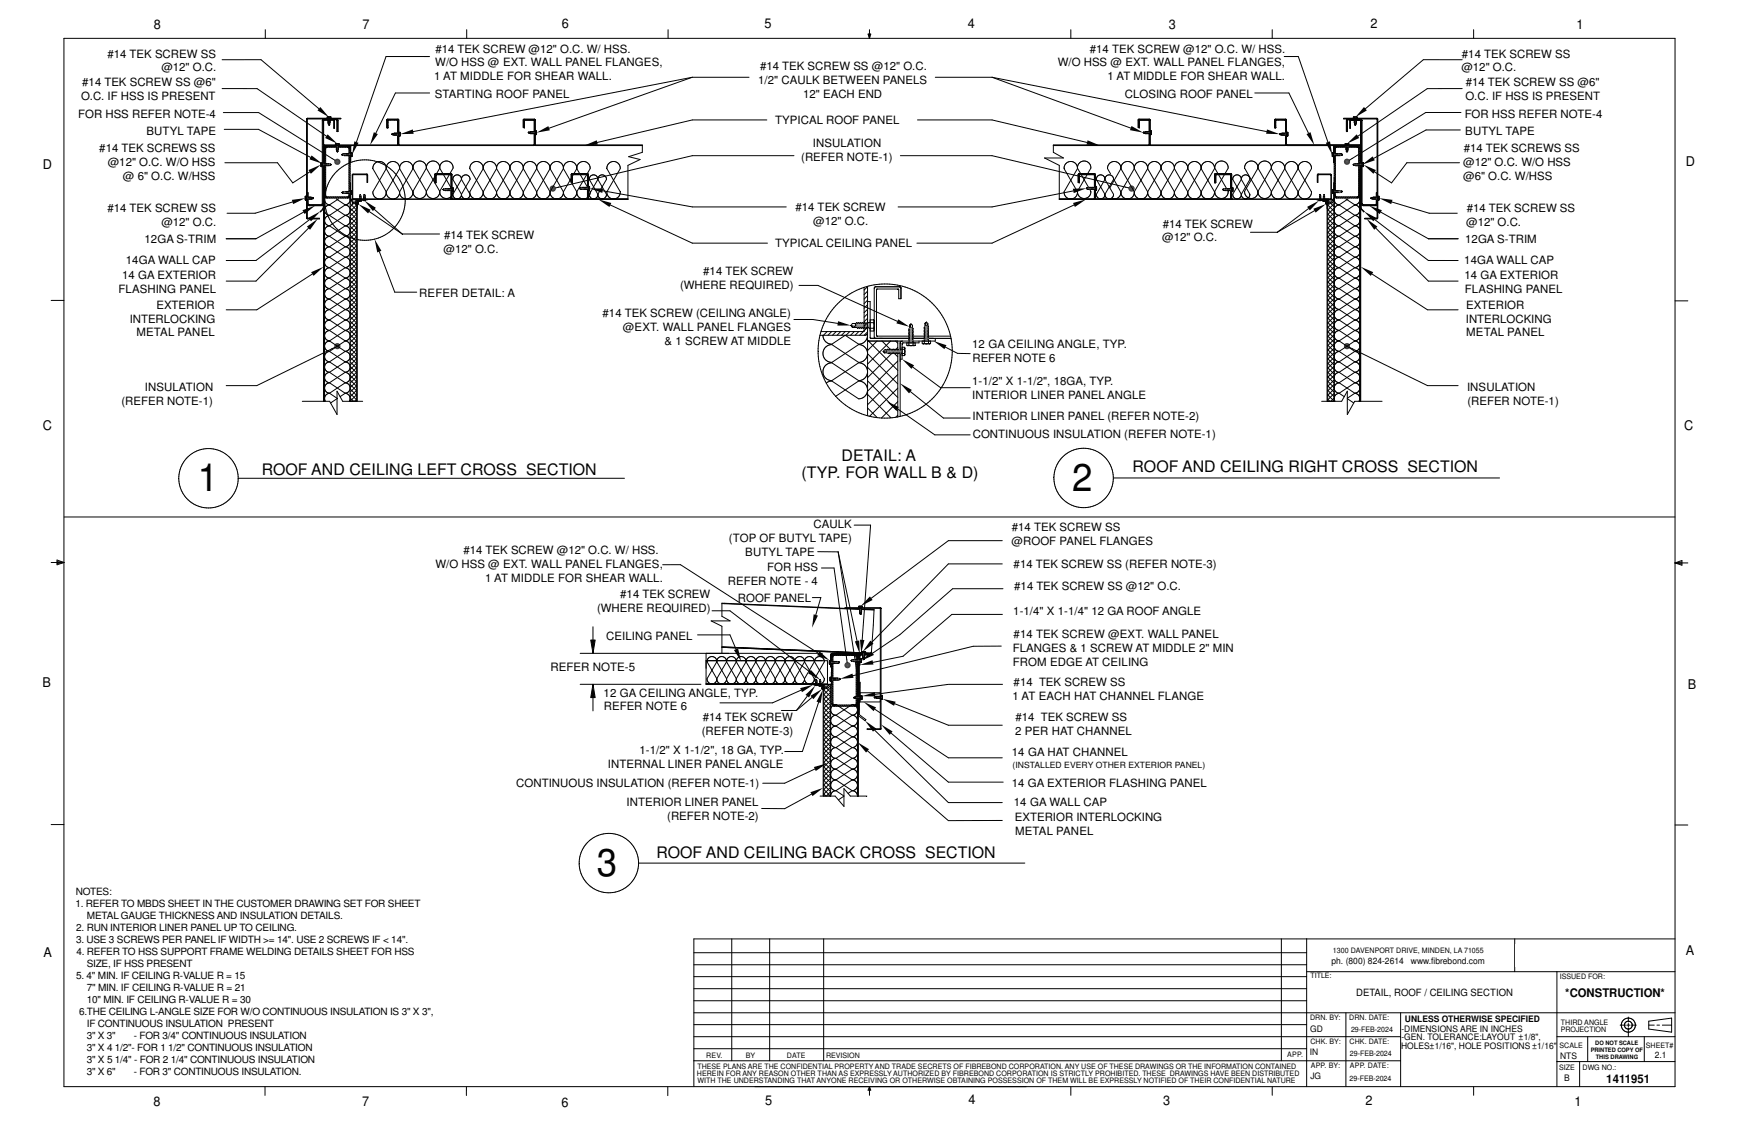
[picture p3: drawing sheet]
<svg xmlns="http://www.w3.org/2000/svg" width="432mm" height="279mm" viewBox="0 0 432 279" stroke-linecap="round" stroke-linejoin="round" font-family="sans-serif">
<defs><g id="words">
<g font-size="9.6">
<text x="49.1" y="122">1</text>
<text x="266.2" y="121.9">2</text>
<text x="148.2" y="217.5">3</text>
</g>
<g font-size="3.9">
<text x="65" y="118">ROOF AND CEILING LEFT CROSS SECTION</text>
<text x="199" y="118.6">(TYP. FOR WALL B &amp; D)</text>
<text x="208.9" y="114.6">DETAIL: A</text>
<text x="281.2" y="117.2">ROOF AND CEILING RIGHT CROSS SECTION</text>
<text x="163" y="213.2">ROOF AND CEILING BACK CROSS SECTION</text>
</g>
<g font-size="3.3">
<text x="38.2" y="7.1">8</text>
<text x="90" y="7.2">7</text>
<text x="139.5" y="7">6</text>
<text x="189.8" y="7">5</text>
<text x="240.3" y="7">4</text>
<text x="290.2" y="7.2">3</text>
<text x="340.3" y="7">2</text>
<text x="391.5" y="7.2">1</text>
<text x="418.6" y="41.2">D</text>
<text x="10.6" y="42">D</text>
<text x="10.7" y="106.8">C</text>
<text x="418.2" y="106.9">C</text>
<text x="10.6" y="170.7">B</text>
<text x="419.1" y="171">B</text>
<text x="10.8" y="237.6">A</text>
<text x="418.6" y="237.2">A</text>
<text x="38.1" y="274.6">8</text>
<text x="89.9" y="274.6">7</text>
<text x="139.4" y="274.8">6</text>
<text x="190" y="274.4">5</text>
<text x="240.5" y="274.3">4</text>
<text x="288.8" y="274.3">3</text>
<text x="339" y="274.3">2</text>
<text x="391" y="274.6">1</text>
</g>
<g font-size="3">
<text x="388.7" y="247.6">*CONSTRUCTION*</text>
<text x="398.9" y="268.9">1411951</text>
</g>
<text font-size="2.9" x="136.7" y="166.8">REFER NOTE-5</text>
<g font-size="2.8">
<text x="26.7" y="14.3">#14 TEK SCREW SS</text>
<text x="40.1" y="17.7">@12&quot; O.C.</text>
<text x="108.1" y="16.5">W/O HSS @ EXT. WALL PANEL FLANGES,</text>
<text x="108.1" y="13.1">#14 TEK SCREW @12&quot; O.C. W/ HSS.</text>
<text x="188.7" y="17.5">#14 TEK SCREW SS @12&quot; O.C.</text>
<text x="262.6" y="16.5">W/O HSS @ EXT. WALL PANEL FLANGES,</text>
<text x="270.6" y="13.1">#14 TEK SCREW @12&quot; O.C. W/ HSS.</text>
<text x="362.9" y="17.7">@12&quot; O.C.</text>
<text x="363" y="14.3">#14 TEK SCREW SS</text>
<text x="20.4" y="21.5">#14 TEK SCREW SS @6&quot;</text>
<text x="107.8" y="19.9">1 AT MIDDLE FOR SHEAR WALL.</text>
<text x="188.3" y="20.9">1/2&quot; CAULK BETWEEN PANELS</text>
<text x="275" y="19.9">1 AT MIDDLE FOR SHEAR WALL.</text>
<text x="364" y="21.5">#14 TEK SCREW SS @6&quot;</text>
<text x="19.4" y="29.3">FOR HSS REFER NOTE-4</text>
<text x="20.1" y="24.9">O.C. IF HSS IS PRESENT</text>
<text x="108" y="24.3">STARTING ROOF PANEL</text>
<text x="199.5" y="24.3">12&quot; EACH END</text>
<text x="279.3" y="24.3">CLOSING ROOF PANEL</text>
<text x="363.7" y="29.3">FOR HSS REFER NOTE-4</text>
<text x="363.9" y="24.9">O.C. IF HSS IS PRESENT</text>
<text x="36.4" y="33.4">BUTYL TAPE</text>
<text x="192.4" y="30.7">TYPICAL ROOF PANEL</text>
<text x="363.8" y="33.6">BUTYL TAPE</text>
<text x="24.7" y="37.9">#14 TEK SCREWS SS</text>
<text x="26.8" y="41.3">@12&quot; O.C. W/O HSS</text>
<text x="199" y="39.9">(REFER NOTE-1)</text>
<text x="201.8" y="36.5">INSULATION</text>
<text x="363.3" y="41.3">@12&quot; O.C. W/O HSS</text>
<text x="363.4" y="37.9">#14 TEK SCREWS SS</text>
<text x="30.5" y="44.7">@ 6&quot; O.C. W/HSS</text>
<text x="363.3" y="44.7">@6&quot; O.C. W/HSS</text>
<text x="26.7" y="52.6">#14 TEK SCREW SS</text>
<text x="197.5" y="52.5">#14 TEK SCREW</text>
<text x="364.2" y="52.6">#14 TEK SCREW SS</text>
<text x="40.1" y="56">@12&quot; O.C.</text>
<text x="110.2" y="59.3">#14 TEK SCREW</text>
<text x="201.9" y="55.9">@12&quot; O.C.</text>
<text x="288.6" y="60">@12&quot; O.C.</text>
<text x="288.7" y="56.5">#14 TEK SCREW</text>
<text x="364.1" y="56">@12&quot; O.C.</text>
<text x="31.2" y="65.5">14GA WALL CAP</text>
<text x="35.9" y="60.3">12GA S-TRIM</text>
<text x="110.1" y="62.7">@12&quot; O.C.</text>
<text x="192.5" y="61.4">TYPICAL CEILING PANEL</text>
<text x="363.6" y="65.5">14GA WALL CAP</text>
<text x="363.8" y="60.3">12GA S-TRIM</text>
<text x="30.3" y="69.3">14 GA EXTERIOR</text>
<text x="168.9" y="71.8">(WHERE REQUIRED)</text>
<text x="174.6" y="68.4">#14 TEK SCREW</text>
<text x="363.6" y="69.3">14 GA EXTERIOR</text>
<text x="29.4" y="72.8">FLASHING PANEL</text>
<text x="38.8" y="76.7">EXTERIOR</text>
<text x="104.1" y="73.8">REFER DETAIL: A</text>
<text x="363.7" y="72.8">FLASHING PANEL</text>
<text x="364" y="76.7">EXTERIOR</text>
<text x="32.2" y="80.1">INTERLOCKING</text>
<text x="33.9" y="83.5">METAL PANEL</text>
<text x="149.6" y="78.8">#14 TEK SCREW (CEILING ANGLE)</text>
<text x="154.7" y="82.2">@EXT. WALL PANEL FLANGES</text>
<text x="364" y="80.1">INTERLOCKING</text>
<text x="364" y="83.5">METAL PANEL</text>
<text x="165" y="85.6">&amp; 1 SCREW AT MIDDLE</text>
<text x="241.4" y="86.5">12 GA CEILING ANGLE, TYP.</text>
<text x="241.5" y="89.9">REFER NOTE 6</text>
<text x="241.4" y="95.7">1-1/2&quot; X 1-1/2&quot;, 18GA, TYP.</text>
<text x="30.2" y="100.6">(REFER NOTE-1)</text>
<text x="36" y="97.2">INSULATION</text>
<text x="241.4" y="99.1">INTERIOR LINER PANEL ANGLE</text>
<text x="364.3" y="97.2">INSULATION</text>
<text x="364.4" y="100.6">(REFER NOTE-1)</text>
<text x="241.5" y="104.4">INTERIOR LINER PANEL (REFER NOTE-2)</text>
<text x="241.5" y="108.8">CONTINUOUS INSULATION (REFER NOTE-1)</text>
<text x="202" y="131.2">CAULK</text>
<text x="251.3" y="132">#14 TEK SCREW SS</text>
<text x="115.1" y="137.7">#14 TEK SCREW @12&quot; O.C. W/ HSS.</text>
<text x="181" y="134.6">(TOP OF BUTYL TAPE)</text>
<text x="185" y="138">BUTYL TAPE</text>
<text x="251.1" y="135.4">@ROOF PANEL FLANGES</text>
<text x="108.1" y="141.1">W/O HSS @ EXT. WALL PANEL FLANGES,</text>
<text x="190.5" y="141.9">FOR HSS</text>
<text x="251.7" y="141.1">#14 TEK SCREW SS (REFER NOTE-3)</text>
<text x="120.5" y="144.5">1 AT MIDDLE FOR SHEAR WALL.</text>
<text x="154" y="148.5">#14 TEK SCREW</text>
<text x="180.7" y="145.3">REFER NOTE - 4</text>
<text x="183.2" y="149.4">ROOF PANEL</text>
<text x="251.8" y="146.5">#14 TEK SCREW SS @12&quot; O.C.</text>
<text x="148.3" y="151.9">(WHERE REQUIRED)</text>
<text x="251.6" y="152.7">1-1/4&quot; X 1-1/4&quot; 12 GA ROOF ANGLE</text>
<text x="150.5" y="158.9">CEILING PANEL</text>
<text x="251.5" y="162">FLANGES &amp; 1 SCREW AT MIDDLE 2&quot; MIN</text>
<text x="251.7" y="158.6">#14 TEK SCREW @EXT. WALL PANEL</text>
<text x="251.5" y="165.4">FROM EDGE AT CEILING</text>
<text x="149.9" y="173">12 GA CEILING ANGLE, TYP.</text>
<text x="251.4" y="173.9">1 AT EACH HAT CHANNEL FLANGE</text>
<text x="251.7" y="170.5">#14 TEK SCREW SS</text>
<text x="150" y="176.5">REFER NOTE 6</text>
<text x="174.5" y="179">#14 TEK SCREW</text>
<text x="252.1" y="179.1">#14 TEK SCREW SS</text>
<text x="174.3" y="182.5">(REFER NOTE-3)</text>
<text x="252.1" y="182.5">2 PER HAT CHANNEL</text>
<text x="150.9" y="190.8">INTERNAL LINER PANEL ANGLE</text>
<text x="158.8" y="187.4">1-1/2&quot; X 1-1/2&quot;, 18 GA, TYP.</text>
<text x="251.2" y="187.9">14 GA HAT CHANNEL</text>
<text x="128.2" y="195.5">CONTINUOUS INSULATION (REFER NOTE-1)</text>
<text x="251.3" y="195.5">14 GA EXTERIOR FLASHING PANEL</text>
<text x="155.6" y="200.2">INTERIOR LINER PANEL</text>
<text x="165.7" y="203.6">(REFER NOTE-2)</text>
<text x="251.7" y="200.1">14 GA WALL CAP</text>
<text x="252" y="203.9">EXTERIOR INTERLOCKING</text>
<text x="252" y="207.3">METAL PANEL</text>
</g>
<g font-size="2.5">
<text x="18.7" y="225.2">1. REFER TO MBDS SHEET IN THE CUSTOMER DRAWING SET FOR SHEET</text>
<text x="18.8" y="222.2">NOTES:</text>
<text x="18.9" y="231.1">2. RUN INTERIOR LINER PANEL UP TO CEILING.</text>
<text x="21.6" y="228.1">METAL GAUGE THICKNESS AND INSULATION DETAILS.</text>
<text x="18.9" y="234.1">3. USE 3 SCREWS PER PANEL IF WIDTH &gt;= 14&quot;. USE 2 SCREWS IF &lt; 14&quot;.</text>
<text x="19" y="237.1">4. REFER TO HSS SUPPORT FRAME WELDING DETAILS SHEET FOR HSS</text>
<text x="18.9" y="243.1">5. 4&quot; MIN. IF CEILING R-VALUE R = 15</text>
<text x="21.5" y="240.1">SIZE, IF HSS PRESENT</text>
<text x="21.6" y="246.1">7&quot; MIN. IF CEILING R-VALUE R = 21</text>
<text x="21.6" y="249.1">10&quot; MIN. IF CEILING R-VALUE R = 30</text>
<text x="336.7" y="247.3">DETAIL, ROOF / CEILING SECTION</text>
<text x="19.6" y="252.1">6.THE CEILING L-ANGLE SIZE FOR W/O CONTINUOUS INSULATION IS 3&quot; X 3&quot;,</text>
<text x="21.6" y="255.1">IF CONTINUOUS INSULATION PRESENT</text>
<text x="21.5" y="258.1">3&quot; X 3&quot;</text>
<text x="21.5" y="261.1">3&quot; X 4 1/2&quot;- FOR 1 1/2&quot; CONTINUOUS INSULATION</text>
<text x="33.2" y="258.1">- FOR 3/4&quot; CONTINUOUS INSULATION</text>
<text x="21.5" y="264.1">3&quot; X 5 1/4&quot; - FOR 2 1/4&quot; CONTINUOUS INSULATION</text>
<text x="21.5" y="267.1">3&quot; X 6&quot;</text>
<text x="33.2" y="267.1">- FOR 3&quot; CONTINUOUS INSULATION.</text>
</g>
<g font-size="2.2">
<text x="330.6" y="239.5">ph. (800) 824-2614</text>
<text x="350.3" y="239.5">www.fibrebond.com</text>
<text x="325.3" y="256.2">GD</text>
<text x="348" y="256.2">-DIMENSIONS ARE IN INCHES</text>
<text x="348.9" y="253.7">UNLESS OTHERWISE SPECIFIED</text>
<text x="325.2" y="262.1">IN</text>
<text x="347.9" y="260.5">HOLES±1/16&quot;, HOLE POSITIONS ±1/16&quot;</text>
<text x="348" y="258.4">-GEN. TOLERANCE:LAYOUT ±1/8&quot;,</text>
<text x="387.4" y="262.9">NTS</text>
<text x="410.9" y="262.9">2.1</text>
<text x="325.4" y="268.1">JG</text>
<text x="388.4" y="268.4">B</text>
</g>
<text font-size="2.1" x="251.4" y="190.8">(INSTALLED EVERY OTHER EXTERIOR PANEL)</text>
<g font-size="1.8">
<text x="331" y="236.6">1300 DAVENPORT DRIVE, MINDEN, LA 71055</text>
<text x="325.4" y="242.8">TITLE:</text>
<text x="387.3" y="243.1">ISSUED FOR:</text>
<text x="325.3" y="253.4">DRN. BY:</text>
<text x="335" y="253.4">DRN. DATE:</text>
<text x="335.5" y="256.2">29-FEB-2024</text>
<text x="387.6" y="256.2">PROJECTION</text>
<text x="387.6" y="254.5">THIRD ANGLE</text>
<text x="175.4" y="262.6">REV.</text>
<text x="185.2" y="262.6">BY</text>
<text x="195.4" y="262.6">DATE</text>
<text x="205.1" y="262.7">REVISION</text>
<text x="319.6" y="262.5">APP.</text>
<text x="325.4" y="259.4">CHK. BY:</text>
<text x="335.1" y="259.3">CHK. DATE:</text>
<text x="335.2" y="262.3">29-FEB-2024</text>
<text x="387.3" y="260.2">SCALE</text>
<text x="408.7" y="260.3">SHEET#</text>
<text x="173.1" y="267.3">HEREIN FOR ANY REASON OTHER THAN AS EXPRESSLY AUTHORIZED BY FIBREBOND CORPORATION IS STRICTLY PROHIBITED. THESE DRAWINGS HAVE BEEN DISTRIBUTED</text>
<text x="173.2" y="265.5">THESE PLANS ARE THE CONFIDENTIAL PROPERTY AND TRADE SECRETS OF FIBREBOND CORPORATION. ANY USE OF THESE DRAWINGS OR THE INFORMATION CONTAINED</text>
<text x="173.2" y="269">WITH THE UNDERSTANDING THAT ANYONE RECEIVING OR OTHERWISE OBTAINING POSSESSION OF THEM WILL BE EXPRESSLY NOTIFIED OF THEIR CONFIDENTIAL NATURE</text>
<text x="325.5" y="265.3">APP. BY:</text>
<text x="335.1" y="268.4">29-FEB-2024</text>
<text x="335.2" y="265.3">APP. DATE:</text>
<text x="387.1" y="265.7">SIZE</text>
<text x="393" y="265.7">DWG NO.:</text>
</g>
<g font-size="1.5">
<text x="395" y="261.3">PRINTED COPY OF</text>
<text x="396.1" y="259.5">DO NOT SCALE</text>
<text x="396.2" y="263.1">THIS DRAWING</text>
</g>
</g></defs>
<path d="M0 0h431.8v279.4h-431.8z" fill="none" stroke="#fff" stroke-width=".25"/>
<g fill="none" stroke="#000" stroke-width=".25">
<path d="M15.9 9.5h400v260.4h-400zM65.9 7.4v2.1M115.9 7.4v2.1M165.9 7.4v2.1M215.6 8.5h.6l-.3 1zM215.7 8.5l.2 1M215.9 7.4v2.1M216 8.5l-.1 1M265.9 7.4v2.1M315.9 7.4v2.1M365.9 7.4v2.1M12.7 74.6h3.2"/>
<path d="M415.9 74.7h3.2M12.7 139.7h3.2M14.2 139.5l1.7 .2M14.2 139.1l1.7 .6-1.7 .6zM15.9 139.7l-1.7 .3M415.9 139.8h3.2M415.9 139.8l1.7-.6v1.2zM415.9 139.8l1.7 .3M417.6 139.6l-1.7 .2M12.7 204.8h3.2M415.9 204.9h3.2M172.3 239.6h152.1"/>
<path d="M172.3 236.6h152.1M181.7 233.2v30.2M191.1 233.2v30.2M204.5 233.2v30.2M318.2 233.2v30.2M324.4 233.2v36.7M376.1 233.2v8.1M415.9 233.2h-243.6v36.7M172.3 257.5h175.5M172.3 251.5h243.6M172.3 245.5h152.1M172.3 254.5h152.1"/>
<path d="M172.3 248.5h152.1M172.3 242.6h152.1M324.4 241.3h91.5M334.2 251.5v18.4M347.8 251.5v18.4M386.6 257.5h29.3M386.6 241.3v28.6M394.2 257.5v6.2M402.3 254.6h1.4M403.9 254.6h.8M404.3 252.6v1.2M404.3 254.2v.8"/>
<path d="M404.3 255.3v2.2M405 254.6h1.3M408.3 257.5v6.2M409.4 254.6h1.4M409.4 253.6l5.7-.7v3.4l-5.7-.7zM411.4 254.6h.7M412.8 254.6h2.3M172.3 263.4h175.5M172.3 260.5h152.1M215.9 269.9v2.1M215.9 269.9l.3 .9h-.6zM265.9 269.9v2.1"/>
<path d="M315.9 269.9v2.1M365.9 269.9v2.1M386.6 263.7h29.3M392.2 263.7v6.2"/>
<circle cx="404.3" cy="254.6" r=".98"/>
<circle cx="404.3" cy="254.6" r="1.75"/>
</g>
<path d="M376.3 234.4h39.4v5.6h-39.4z" fill="#fff"/>
<g fill="none" stroke="#000" stroke-width=".25">
<path d="M55.2 14.8h9.6l14.4 12.2M106.7 14h-10.8l-7.4 21.3M171.9 19.2l-69.3 13.5M171.9 19.2h14.1M171.9 19.2l-35.6 12.6M232.2 19.2h14.1M246.3 19.2l68.2 13.5M246.3 19.2l34.5 12.6M318.9 14h3.5l7.3 21.3M363.1 14.8h-9.7l-14.4 12.2M55.2 22h8.6l17.2 11.8M55.5 28h8.7l18.3 11.4"/>
<path d="M55.7 32.1h8.5l12.9 7M76.2 29.4h8.4l-8.3 .2v24.5l3 .2h-2.9l-.2-.1zM80.2 35.9l.3 .2M80.4 36.4v63.3M80.4 36.3v.1M80.4 36.2l-.1 .1 .1 .1M80.4 36.2l.1 .1M80.5 36.3h-.1M80.5 29.5l-.4 .2-.1 .3-.1 20.8h-3.3l-.1-2.9h-.2M80.5 36.3h6.3M80.5 36.3h.1M80.9 37l-.3 .3"/>
<path d="M80.9 37.5l-.3 .3M80.9 37.9l-.3 .3M80.9 38.4l-.3 .3M80.9 38.8l-.3 .3M80.9 39.3l-.3 .3M80.9 39.7l-.3 .3M81.2 36.3l-.6 .6M81.2 36.3a.63 .63 0 0 0-.6 .6l-.1 62.8M81.4 29l.1 .1M81.5 29.1l-.1 1.5 .3 .5M81.5 30.8l.3-.1-.1 .4M81.6 36.3l-.3 .3"/>
<path d="M81.7 29l-.2 .1M81.8 29l.2 .1M81.9 30.9l-.2 .2M82 29.1v.3M82 29.4l-.1 1.5M82 29v.1M82.1 36.3l-.3 .3M82.1 29l.1 .1M82.1 29l-.8 .1-.1 .3M82.2 29.1v.3M82.5 36.3l-.3 .3M82.8 29.7l.2 .2v1.9l-.1-2-2.5 .1v6.1h18.4"/>
<path d="M83 36.3l-.3 .3M83.3 36l.1-.3h.8l.1 .3M83.4 36.3l-.3 .3M83.4 29.5l.5 .4v2.8h-.2l-.1-3h-3.2l-.1 .2-.1 21.8M83.4 35.7l.1 .1M83.5 35.8l.1 1M83.6 36.8l-.1 .4 .3 .5M83.6 37.4h.2v.3M83.7 35.7l-.2 .1M83.8 35.7l.2 .1M83.9 36.3l-.3 .3M83.9 37.6l-.1 .1"/>
<path d="M84 35.8v.2M84.1 36l-.2 1.6M84.1 35.7l-.1 .1M84.3 36.3l-.3 .3M84.8 36.3l-.3 .3M84.9 38.4l.1 .2M85 38.6h1.4M85.2 38.2l.1 .1M85.2 36.3l-.3 .3M85.3 38.4h-.4M85.3 38.3v.1M85.6 36.3l-.2 .3"/>
<path d="M86.1 36.3l-.3 .3M86.3 36.3h.2M86.3 36.6h-5.1l-.3 .2v11.8M86.3 36.6l.4 .3-.1 11.7-.3 .3h-5.2M86.4 38.6h.6M86.5 36.3l-.2 .3M86.5 36.3l.4 .5M86.8 36.5l-.2 .2M86.8 36.3l.2-.1 .1 .2M86.8 36.3h.1M86.9 36.3l.1 .1M86.9 38.2h-1.5l-.5 .2"/>
<path d="M86.9 36.8v.1M86.9 36.8l-.2 .3M86.9 37.7l-.2 .3M86.9 37.2l-.2 .3M86.9 38.1l-.2 .3M86.9 38.6l-.2 .3M86.9 39l-.2 .3M86.9 39.5l-.2 .3M86.9 39.9l-.2 .3M87 36.4l-.1 13 .2 .2M87 36.4h.1M87 38.6l.1 .1"/>
<path d="M87.1 38.7h.3M87.1 36.4v4h-.1M87.1 37.9l.3 .1M87.4 38.2h-.5M87.4 38.7h.1M87.4 38.2v.2M87.4 38h.1M87.4 38.1v.1M87.4 38v.8l-.3 .1M87.4 38.5v.2M96.2 29.8h.1M96.2 29.7v.1"/>
<path d="M96.2 29.7h2.6M96.2 29.7h.1M96.3 29.9h.1M96.3 29.8h.1M96.3 29.8v1.9l.1-1.8M96.3 29.7v.1M96.4 29.7l-.1 .1M96.4 29.9h.1M96.4 29.7h.1M96.4 29.8v.1M96.4 29.8l2.4 .1v6.1M96.4 29.8h.1"/>
<path d="M97.3 33.3l.5 .3h1.5M97.3 33.3l.4-.1-.1 .3M97.4 33.1h.8M97.4 33.1l-.1 .2M98.7 29.8l.1 .1M98.8 29.7h.1M98.8 29.7v.1M98.8 29.9h.1M98.8 29.7l.1 .1M98.8 36h.1M98.8 29.8h.1M98.9 29.8h.1"/>
<path d="M98.9 29.8v6.2M98.9 29.8v.1M98.9 36l-.2 .1h-18.2M98.9 36l.2 .1h33.5M98.9 29.7h-2.7l-.1 2 .1-1.9M98.9 29.7h.1M99 29.7v6.3M99 33l-.8 .1M99 32.8h.3M99 33.1h.3M99 36h.1M99 36h33.6"/>
<path d="M99.3 32.8v.1M99.3 33.1l.1 .2M99.3 33.6h.1M99.3 32.9v.9h-.3M99.3 33.6l.1 .1M99.4 33l-.1 .1M99.4 33.4l-.1 .2M106.7 23.1h-8.5l-4.9 10M130 29.8l-.1 1.8 .1-1.9 2.7-.1 .2 .2v6.2M130 29.8h.1M130.2 29.8l-.1 1.9 .1-1.8M130.3 29.9h-.1"/>
<path d="M130.3 29.7l-.1 .1M130.3 29.8v.1M130.3 29.8l2.3 .1M130.3 29.8h.1M130.3 29.7h.1M131.2 32.9l.5 .3h1.5M131.2 32.9h.3v.2M131.2 32.9h.1M131.3 32.8l-.1 .1M132.6 29.7h.1M132.6 29.7l.1 .1M132.6 29.9h.1"/>
<path d="M132.7 29.9v6.1M132.7 36h-.1M132.7 29.7l-2.7 .1M132.7 29.7h.1M132.7 36.1h-.1M132.7 29.8l.1 .1M132.7 29.7l.1 .1M132.8 36l-.1 .1M132.8 29.8h.1M132.8 29.8v6.2M132.8 36l.2 .1h26.5M132.9 32.6l-1.6 .2"/>
<path d="M132.9 32.5h.3M132.9 32.7h.3M132.9 36h.1M133 36h26.5v1.8l-3.4 1.1 2.8 .7-3 1.5v8.4h-9.7l-.2-.2M133.2 32.7v.2M133.2 33.2v.1M133.2 32.5v.1M133.2 32.6v.8h-.3M133.2 32.6v.1M133.2 33v.2M190.4 29.8h-18.5l-23.6 5.6M197.1 38.7h-25.2l-33.2 7.8"/>
<path d="M223.6 38.7h22.7l33.2 7.8M227.8 29.8h18.5l23.6 5.6M282.7 29.7l-.1 1.9 .1-1.8M282.7 29.7l2.7-.1 .2 .2v6.2h33.5M282.7 29.7h.1M282.7 29.8h.1M282.8 29.7l-.1 .1M282.8 29.7h2.6M282.8 29.7h.1M282.9 29.9h.1M283 29.8l-.1 .1M283 29.8l2.3 .1v6.1h-23.8v1.8l2.6 1.4h-4.7l3.6 1.9v8.4h8.7l.2-.2"/>
<path d="M283 29.7l-.2 .2v1.8l.1-1.8M283 29.8h.1M283.9 32.9l.5 .3h1.5M283.9 32.9h.1M284 32.9h-.1M284 32.8l-.1 .1M284 32.8v.1M284.2 32.9h-.3M284.2 32.9h.1M284.2 33.1h.1M284.3 32.9v.2M284.3 33.1h-.1"/>
<path d="M285.3 29.7l.1 .1M285.4 29.7h.1M285.4 29.8h.1M285.4 29.8l.1 .1M285.4 29.7l.1 .1M285.5 29.8v6.1M285.5 35.9l-.2 .2h-23.8M285.5 35.9l.2 .2h33.4l.2-.1M285.6 32.5h.3M285.6 32.7h.3M285.6 32.6l-1.6 .2M285.9 32.7v.2"/>
<path d="M285.9 33.2v.1M285.9 32.5v.1M285.9 32.6v.8h-.3M285.9 32.6v.1M285.9 33v.2M311.6 23.1h8.4l4.9 10M316.6 29.8l-.1 1.9 .1-2 2.6-.1 .2 .2v6.2M316.6 29.8h.1M316.6 29.7v.1M316.7 29.7l2.5 .1M316.7 29.7h-.1M316.7 29.9h.1"/>
<path d="M316.7 29.8v.1M316.7 29.8v1.9l.1-1.9h2.4M316.7 29.8h.1M316.8 29.8h.1M316.8 29.7h.1M316.8 29.7l-.1 .1M317.7 33.3l.5 .2M317.7 33.3l.4-.1v.2M317.9 33.1l-.2 .2M318.1 33.4l-.1 .1M318.2 33.5l1.5 .1M319.2 29.8h.1"/>
<path d="M319.2 36h-.1M319.2 29.7h.1M319.2 29.8v6.2M319.2 36h.1M319.2 29.9h.1M319.2 29.7l.1 .1M319.2 29.7v.1M319.3 29.7v.1M319.3 29.8v6.2M319.3 29.9h.1M319.3 29.8h.1M319.3 36l.2 .1h18.2"/>
<path d="M319.4 32.8h.3M319.4 33.1h.3M319.4 33l-1.5 .1M319.4 36h.1M319.5 36h.1M319.7 32.8l.1 .1M319.7 33.1l.1 .2M319.7 33.6h.1M319.8 32.9v.8l-.4 .1M319.8 33.6v.1M319.8 33l-.1 .1M319.8 33.4l-.1 .2"/>
<path d="M330.8 38v.9h.3M330.8 38.5l.1 .2M330.8 38.1l.1 .1M330.8 38h.1M330.9 38.7h.2M330.9 38.2h.4l.3 .2M330.9 38.7h-.1M330.9 38.2l-.1 .2M331.1 36.4h.2M331.1 36.4v4h.2M331.1 37.9l-.3 .1M331.2 36.2l-.1 .2"/>
<path d="M331.3 36.2l.1 .1M331.3 36.2h-.1M331.3 36.4v63.3M331.3 37.2l.3 .3M331.3 37.7l.3 .3M331.3 38.6l.3 .3M331.3 39l.3 .3M331.3 39.5l.3 .3M331.3 39.9l.3 .3M331.3 36.8v.1M331.3 36.8l.3 .3M331.3 38.2h1.5l.5 .2"/>
<path d="M331.4 36.3h6.3M331.4 36.3l-.1 .1M331.5 36.5l.1 .2M331.7 36.7l5.3-.1 .3 .1 .1 11.9M331.7 36.7l-.1 12 .3 .2h5.2M331.7 36.3l.3 .3M331.9 36.3l-.4 .2-.2 .3M332.1 36.3l.3 .3M332.6 36.3l.3 .3M332.9 38.4h.4M332.9 38.3v.1M333 36.3l.3 .3"/>
<path d="M333 38.2l-.1 .1M333.2 38.6l-2.1 .1M333.3 38.4l-.1 .2M333.5 36.3l.3 .3M333.9 36.3l.3 .3M334 36l.1-.3h.8l.1 .3M334.1 35.7h.1M334.2 36l.1 1.6M334.2 35.7v.1M334.2 35.8v.2M334.3 37.6l.2 .1M334.4 36.3l.3 .3"/>
<path d="M334.4 35.7l-.2 .1M334.4 37.3l.1 .4M334.5 37.3l.1 .1M334.5 37.3h-.1M334.5 35.7l.2 .1M334.6 36.8l.1 .4-.2 .5M334.7 35.8l-.1 1M334.8 35.7l-.1 .1M334.8 35.7h.1M334.8 29.5l-.5 .4v2.8h.2l.2-3h3.1l.2 .2v21.8M334.8 36.3l.3 .3M335.3 36.3l.3 .3"/>
<path d="M335.3 29.9h.1M335.4 29.8l-.1 .1M335.4 29.8l2.5 .1M335.4 29.7l-.2 .2v1.9l.1-1.9M335.4 29.8h.1M335.7 36.3l.3 .3M336.2 36.3l.3 .3M336.2 29v.1M336.2 29.4l.1 1.5M336.2 29.1h.1M336.3 29.1v.3M336.3 30.9l.2 .2"/>
<path d="M336.5 29l-.2 .1M336.5 30.7v.4M336.5 30.7l.2 .1M336.5 30.7h.1M336.6 29l.2 .1M336.6 36.3l.3 .3M336.8 29.1v1.5l-.3 .5M336.9 29l-.1 .1M336.9 29l-.8 .1-.1 .3M336.9 29l.1 .1M337 29.1v.3M337 36.3a.63 .63 0 0 1 .6 .6v62.8"/>
<path d="M337.1 36.3l.5 .6M337.4 37l.2 .3M337.4 37.5l.2 .3M337.4 37.9l.2 .3M337.4 38.4l.2 .3M337.4 38.8l.2 .3M337.4 39.3l.2 .3M337.4 39.7l.2 .3M337.7 36.3l.1 .1M337.7 29.5l.3 .1 .2 .4v20.7l3.4 .1 .2-2.9h.2M337.8 36.2l-.1 .1M337.8 36.2h.1"/>
<path d="M337.8 36.4v63.3M337.9 36h-18.4M337.9 36.2h.1M337.9 29.9h.1M337.9 29.9v6.1M337.9 36h.1M337.9 36.2l.1 .2h-.2M338 35.9l-.3 .2M341.9 29.5l-8.3-.1h8.3l.2 .1v24.6l-.2 .2h-3l3-.1M341.9 29.5l.1 .1M342 29.6v24.6M362.6 32.3h-8.5l-13 7"/>
<path d="M362.8 27.9h-8.8l-18.2 11.5M363.1 22h-8.7l-17.2 11.8M55.8 40.4h13.1l3.8 5 4.2-2.7M72.6 50.2l-9.2 2.8h-7M75.4 52.7l-11.8 6.6h-7.4M75.8 48.8v.9h.3M75.8 48.9l.1 .1M75.8 49.3l.1 .2M75.8 48.8h.1M75.9 49l-.1 .2M75.9 49.5h-.1M75.9 49h.2"/>
<path d="M76.1 48.9l1.6 .1M76.1 48.7l-.3 .1M76.3 50.6l.1 .3 .3 .2h3.2l.3-.5M76.3 54.2h.1M76.6 56.7l-13 13.1h-7.4M76.9 54.5l-13.3 10.2h-7.4M77.7 49l.1 .2M77.8 49.2l-.5 .3h-1.4M77.8 49.2l-.3-.1v.3M79.7 40.5v.8l.3 .1M79.7 40.6l.1 .1M79.7 41l.1 .1"/>
<path d="M79.8 40.7l-.1 .1M79.8 41.1l-.1 .1M79.8 40.7h.2M80 40.4l-.3 .1M80 40.6l.8 .1M80.2 51.8l.1 .1M80.2 51.8l-.7 .7 .1 .1 .7-.7M80.2 51.7l.1 .2M80.2 51.7v.1M80.3 51.9h.1M80.4 42.3h.1M80.6 59.9l.5-.9 .8-.3 3.9 2.5a1.28 1.28 0 0 0 1.1-1.1"/>
<path d="M80.6 57.3l.1-.5a1.25 1.25 0 0 1 1.2-.7l3.8 2.6 .9-.4 .3-.8M80.6 57.5l.1 .5a1.25 1.25 0 0 0 1.2 .7l3.8-2.6 .9 .4 .3 .8 1.7 1.6M80.6 54.7l.1-.5a1.25 1.25 0 0 1 1.2-.7l3.8 2.6 .8-.3 .4-.9M80.6 52.1l.1-.5a1.25 1.25 0 0 1 1.2-.7l3.8 2.6 .8-.3 .4-.9M80.9 40.7h1.2M80.9 48.3l-.3 .2 .3 .6M80.9 40.2l-.3 .2M80.9 40.6l-.3 .3M80.9 41.1l-.3 .3M80.9 41.5l-.3 .3M80.9 42l-.3 .2M80.9 42.4l-.3 .3"/>
<path d="M80.9 42.9l-.3 .2M80.9 43.3l-.3 .3M80.9 43.8l-.3 .2M80.9 44.2l-.3 .3M80.9 44.7l-.3 .2M80.9 45.1l-.3 .3M80.9 45.6l-.3 .2M80.9 46l-.3 .3M80.9 46.5l-.3 .2M80.9 46.9l-.3 .3M80.9 47.4l-.3 .2M80.9 47.8l-.3 .3"/>
<path d="M80.9 48.8a1.27 1.27 0 0 0-.2 1.3 1.27 1.27 0 0 0 1.2 .8l2.2-1.5M80.9 48.6l.2 .3M80.9 48.7l-.2 .2M81.1 48.9l-.2 .2M81.6 48.9l-.3 .3M82 48.9l-.3 .3M82.1 40.7l.1 .2M82.2 40.9l-.5 .3-1.9-.1M82.2 40.9l-.3-.1v.3M82.5 48.9l-.3 .3M82.9 48.9l-.3 .3M83.4 48.9l-.3 .3"/>
<path d="M83.5 49.4l2.2 1.5a1.26 1.26 0 0 0 1.2-1.3M83.8 48.9l-.3 .3M84.3 48.9l-.3 .3M84.7 48.9l-.3 .3M84.9 47.8l.2 .2M84.9 47.8h.1M84.9 47.8l.4 .1M85 47.8v.1M85 47.9l.1 .1M85.1 48h1.3M85.2 48.9l-.3 .3M85.2 47.6l.1 .1"/>
<path d="M85.3 47.7h.1M85.3 47.8v.1M85.3 47.7v.1M85.6 48.9l-.3 .3M86 48.9l-.2 .3M86.4 48l.6 .1M86.7 48.8l.2 .8M86.9 48.5a.63 .63 0 0 1-.6 .7l-5.4-.1M86.9 40.4l-.2 .3M86.9 40.8l-.2 .3M86.9 41.3l-.2 .3M86.9 41.7l-.2 .3"/>
<path d="M86.9 42.2l-.2 .3M86.9 42.6l-.2 .3M86.9 43.1l-.2 .3M86.9 44l-.2 .3M86.9 45.3l-.2 .3M86.9 45.8l-.2 .3M86.9 47.1l-.2 .3M86.9 43.5l-.2 .3M86.9 44.4l-.2 .3M86.9 44.9l-.2 .3M86.9 46.2l-.2 .3M86.9 46.7l-.2 .3"/>
<path d="M86.9 47.6l-.2 .2M86.9 48l-.2 .3M86.9 48.5l-.7 .7M86.9 45.5l.1 3.9M86.9 49.6v50.1M86.9 59.9l-.4-.9-.8-.3-3.8 2.6a1.26 1.26 0 0 1-1.3-1.2M86.9 54.7l-.3-.8-.9-.4-3.8 2.6a1.27 1.27 0 0 1-1.3-1.2M86.9 52.1l-.3-.8-.9-.4-3.8 2.6a1.27 1.27 0 0 1-1.3-1.2M86.9 49.6h1.7M86.9 59.6l1.7 1.6M86.9 58.4l1.7 1.6M86.9 56.2l1.7 1.6"/>
<path d="M86.9 55.1l1.7 1.6M86.9 53.9l1.7 1.6M86.9 52.8l1.7 1.6M86.9 51.7l1.7 1.6M86.9 50.6l1.7 1.6M87 49.4h.1M87 47.3l.4 .1v.8M87 48.1h.3M87.1 49.4v.1M87.1 49.6h.1M87.1 49.5h.1M87.1 49.6l1.5 1.5"/>
<path d="M87.3 47.6l-1.8-.1-.6 .3M87.3 48.1l.1 .1M87.3 47.6l.1 .2M87.3 48.3h-.3M87.4 48.2l-.1 .1M87.4 47.9l-.1 .2M87.4 47.5l-.1 .1M87.5 50.4l.1 .1M87.5 50.4h.2M87.5 43.3v6l.2 .2M87.5 43.3h3.6l.2 .2v1.8l-.1-1.8M87.5 43.3h.1"/>
<path d="M87.6 50.5l1.2 .1M87.6 43.5v5.8M87.6 49.3v.1M87.6 43.4v.1M87.6 49.6l-.7 .7M87.6 49.4h.1M87.6 43.4h.1M87.7 50.3h.1M87.7 49.4h24.2M87.7 43.4h3.4M87.7 43.4h-.1M87.7 50.4h.1"/>
<path d="M87.7 50.3v.1M87.7 50.3h.3M87.7 50.3l-.2 .1M88.1 50.2h.9M88.2 49.6l.4 .3M88.6 49.6v50.1M88.6 49.8l-1.7 1.6M88.6 50.9l-1.7 1.6M88.6 52l-1.7 1.6M88.6 53.1l-1.7 1.6M88.6 54.3l-1.7 1.6M88.6 55.4l-1.7 1.6"/>
<path d="M88.6 56.5l-1.7 1.6M88.6 57.6l-1.7 1.6M88.6 58.8l-1.7 1.6M88.6 59.9l-1.7 1.6M88.7 49.6v50.1M88.8 50.1h.2M88.8 50.5h.2M88.8 49.8l-.1 1.1M88.8 49.8h.1M88.9 49.7l-.1 .1M88.9 49.6l-.2 .2M88.9 49.7h.1"/>
<path d="M89 50.5v.1M89 50.2v.3M89 50.6h.1M89 50.1v.1M89 50.6l-.2 .1M89 50.2h.1M89 50.2v.4M89.2 49.7v.2M89.2 49.9h.5M89.3 49.9h-.1M89.3 49.1v.3M89.3 48.8l.1 .2"/>
<path d="M89.3 49.4h.1M89.3 49.9h.1M89.3 49.9h.3M89.3 49.7v.2M89.4 49l-.1 .1M89.4 49.4l-.1 .3M89.4 48.7l-.1 .1M89.4 48.5v.2M89.5 48.4l-.1 .1M89.5 48.4v.2M89.5 48.4l.1 1.3M89.5 48.6h.1"/>
<path d="M89.6 48.6h-.1M89.6 49.9h.1M89.6 49.7v.2M89.7 49.9h.1M89.8 49.7l-.1 .2M89.9 49.6l-1 .1M90.2 49.8h.1M90.2 49.6v.2M90.3 49.8h.4M90.3 49.8h.1M90.3 49.8h.3M90.4 48.4l-.1 1.4"/>
<path d="M90.4 48.4h.1M90.5 48.3l-.1 .1M90.5 48.5h.1M90.5 48.3l.1 .3M90.5 48.3h.1M90.5 48.3v.2M90.6 48.5h-.1M90.6 48.5h.1M90.6 48.8v1M90.6 48.6v.2M90.6 49.8h.1M90.8 49.8h-.1"/>
<path d="M90.8 49.8h.1M90.8 49.6v.2M91.1 43.4h.1M91.2 43.4v.1M91.2 49.5l-2.6 .1M91.7 52.5l8.2 5.6M93 52l6.9 6.1M95.8 41.1a1.66 1.66 0 0 0-2-.9 1.66 1.66 0 0 0-1.2 1.7l3.3 5.7M95.8 41.1l.1 .4M95.9 41.5v.4M95.9 48a1.66 1.66 0 0 1-1.6 1.4M95.9 41.9l-3.3 5.7a1.66 1.66 0 0 0 1.5 1.8"/>
<path d="M95.9 47.6v.4M95.9 41.9l3.3 5.7M95.9 41.5a1.66 1.66 0 0 1 1.8-1.4 1.66 1.66 0 0 1 1.5 1.6M95.9 48a1.66 1.66 0 0 0 1.6 1.4M99.2 41.7a1.67 1.67 0 0 1 1.7-1.6 1.67 1.67 0 0 1 1.6 1.6M99.2 47.8a1.67 1.67 0 0 0 1.6 1.6M99.2 41.9l-3.3 5.7M99.2 41.7v.2M99.2 47.6v.2M99.2 47.8a1.66 1.66 0 0 1-1.5 1.6M99.2 41.9l3.3 5.7M99.9 58.1h9.2"/>
<path d="M102.5 41.8l3.4 5.7M102.5 47.7a1.66 1.66 0 0 0 1.7 1.6 1.66 1.66 0 0 0 1.7-1.6M105.9 41.6a1.67 1.67 0 0 0-1.9-1.6 1.67 1.67 0 0 0-1.5 1.9l-3.3 5.7M105.9 41.8l-3.4 5.7a1.69 1.69 0 0 1-1.5 1.9M105.9 41.6v.2M105.9 47.5v.2M105.9 47.7a1.66 1.66 0 0 0 1.5 1.6 1.66 1.66 0 0 0 1.8-1.4M105.9 41.8l3.3 5.7M108.3 43.4v.1M108.3 43.4h.1M108.4 43.3l-.2 .2v1.9l.1-1.9M109.2 41.4a1.66 1.66 0 0 0-1.8-1.4 1.66 1.66 0 0 0-1.5 1.6"/>
<path d="M109.2 41.4v.4M109.2 41.8l3.3 5.7a1.66 1.66 0 0 1-1.5 1.8 1.66 1.66 0 0 1-1.8-1.4M109.2 41.8l-3.3 5.7M109.2 47.5v.4M109.2 41.4a1.66 1.66 0 0 1 1.8-1.4 1.66 1.66 0 0 1 1.5 1.8l-3.3 5.7M110 47.1l.5 .3 .3-.1M110 47.1l.4-.1v.2M110.1 46.9l-.1 .2M110.4 47.3h-.1M110.4 47.2v.1M110.8 47.3h.8M111.6 47.3h.9"/>
<path d="M111.9 43.4h-3.6M111.9 43.4h.1M111.9 43.3h.1M111.9 49.4h.1M112 43.3h.1M112 43.4v.1M112 43.3h-3.9l-.1 2.1 .1-2.2h4l.2 6.2M112 43.5l-.1 5.9M112 43.3l.1 .1M112.1 43.4h.1M112.1 43.3v.1M112.1 49.4l-.2 .1h-24.8"/>
<path d="M112.1 43.4v.1M112.1 43.4v6M112.2 47.6h.3M112.2 46.8l-2.1 .1M112.2 46.6h.3M112.2 46.9h.3M112.3 49.4h.1M112.5 46.6h.1M112.5 46.9v.1M112.5 47.3v.1M112.5 46.6v.9M112.5 47.4h.1"/>
<path d="M112.5 47.5v.1M112.5 46.8v.1M112.5 47.1v.2M114.6 44.6l-2.1 3.6a1.07 1.07 0 0 0 .9 1.2 1.07 1.07 0 0 0 1.2-1M114.6 44.4a1.07 1.07 0 0 0-1.2-1 1.07 1.07 0 0 0-.9 1.2l2.1 3.6M114.6 44.4v.2M114.6 48.2v.2M114.6 44.4a1.07 1.07 0 0 1 1.1-1 1.07 1.07 0 0 1 1 1.2l-1.1 1.8M114.6 44.6l1 1.8M115.6 46.4l1.1 1.8M115.6 46.4l-1 1.8M116.7 48.2a1.07 1.07 0 0 1-1 1.2 1.07 1.07 0 0 1-1.1-1"/>
<path d="M116.7 48.2a1.66 1.66 0 0 0 1.5 1.2M120 41.7a1.67 1.67 0 0 1 1.6-1.6 1.67 1.67 0 0 1 1.7 1.6M120 47.8a1.67 1.67 0 0 0 1.5 1.6M120 41.7a1.66 1.66 0 0 0-1.8-1.6 1.66 1.66 0 0 0-1.5 1.8l3.3 5.7M120 41.9l-3.3 5.7v.6M120 41.7v.2M120 47.6v.2M120 47.8a1.65 1.65 0 0 1-1.6 1.6M120 41.9l3.3 5.7M123.3 41.7a1.67 1.67 0 0 1 1.7-1.6 1.67 1.67 0 0 1 1.6 1.6M123.3 41.9l-3.3 5.7M123.3 47.6v.2"/>
<path d="M123.3 41.9l3.3 5.7M123.3 47.8a1.67 1.67 0 0 0 1.6 1.6M123.3 41.7v.2M123.3 47.8a1.67 1.67 0 0 1-1.6 1.6M126.6 41.7a1.66 1.66 0 0 1 1.7-1.6 1.66 1.66 0 0 1 1.6 1.6M126.6 41.9l-3.3 5.7M126.6 47.6v.2M126.6 41.9l3.3 5.7M126.6 47.8a1.65 1.65 0 0 0 1.6 1.6M126.6 41.7v.2M126.6 47.8a1.67 1.67 0 0 1-1.5 1.6M129.9 41.7a1.66 1.66 0 0 1 1.7-1.6 1.66 1.66 0 0 1 1.7 1.6"/>
<path d="M129.9 41.9l-3.3 5.7M129.9 41.7v.2M129.9 47.6v.2M129.9 47.8a1.66 1.66 0 0 1-1.5 1.6M129.9 41.9l3.4 5.7M129.9 47.8a1.66 1.66 0 0 0 1.6 1.6M133.3 41.7a1.67 1.67 0 0 1 1.6-1.6 1.67 1.67 0 0 1 1.7 1.6M133.3 47.8a1.67 1.67 0 0 0 1.5 1.6M133.3 41.9l-3.4 5.7M133.3 41.7v.2M133.3 47.6v.2M133.3 47.8a1.66 1.66 0 0 1-1.6 1.6"/>
<path d="M133.3 41.9l3.3 5.7M136.6 41.7a1.67 1.67 0 0 1 1.6-1.6 1.67 1.67 0 0 1 1.7 1.6M136.6 47.8a1.67 1.67 0 0 0 1.5 1.6M136.6 41.9l-3.3 5.7M136.6 41.7v.2M136.6 47.6v.2M136.6 47.8a1.67 1.67 0 0 1-1.6 1.6M136.6 41.9l3.3 5.7M139.9 41.9l-3.3 5.7M139.9 47.6v.2M139.9 41.9l3.3 5.7M139.9 47.8a1.67 1.67 0 0 0 1.6 1.6"/>
<path d="M139.9 41.7v.2M139.9 47.8a1.67 1.67 0 0 1-1.6 1.6M141.9 43.3l-.1 2 .1-2.1 4.1 .1 .1 6.1M142 43.3h-.1M142 43.3h.1M142 43.3h3.9M142.1 43.4l-.1 2 .1-1.9M142.1 43.3v.1M142.1 43.4v.1M142.2 43.4h-.1M142.2 43.4h3.6M142.2 43.4h.1"/>
<path d="M142.2 43.3h-.1M143.2 41.5a1.66 1.66 0 0 0-1.7-1.4 1.66 1.66 0 0 0-1.6 1.6M143.2 41.5v.4M143.2 48a1.66 1.66 0 0 1-1.5 1.4M143.2 41.9l-3.3 5.7M143.2 47.6v.4M143.2 41.9l3.3 5.7a1.66 1.66 0 0 1-1.5 1.8M143.2 41.5a1.67 1.67 0 0 1 1.9-1.4 1.67 1.67 0 0 1 1.4 1.8l-3.3 5.7M143.2 48a1.66 1.66 0 0 0 1.6 1.4M143.9 46.8l.4 .2M143.9 46.8l.3-.1 .1 .2M144 46.6l-.1 .2"/>
<path d="M144.3 46.9l-.1 .1M144.3 47h2M145.8 43.3l.1 .1M145.8 49.4h-33.5M145.8 43.4h.1M145.8 49.4h.1M145.9 43.4v.1M145.9 43.5l-.1 5.9M145.9 43.4l.1 .1M145.9 43.3h.1M146 43.3v6M146 49.3l-.2 .2h-33.5l-.2-.1"/>
<path d="M146.1 46.3l.3 .1v.8l-.3 .1M146.1 46.5l-2.1 .1M146.1 46.5h.2M146.1 49.4h.1M146.1 49.4h9.8M146.3 46.5l.1 .2M146.3 47l.1 .1M146.4 46.4l-.1 .1M146.4 46.8l-.1 .2M146.7 43.7l-.4 .9 2.2 3.6a1.06 1.06 0 0 1-1.1 1.2 1.06 1.06 0 0 1-1.1-1.2l2.2-3.6a1.07 1.07 0 0 0-.7-1.1 1.07 1.07 0 0 0-1.1 .2zM148.8 43.7a1.07 1.07 0 0 1 1.2-.2 1.07 1.07 0 0 1 .6 1.1l-1.1 1.8-1-1.8zM149.5 46.4l1.1 1.8a1.07 1.07 0 0 1-1.1 1.2 1.07 1.07 0 0 1-1-1.2z"/>
<path d="M149.7 47.4l22.2 4h23.3M151.6 50.9l20.3 9.5h18.7M152.2 49.4a1.66 1.66 0 0 1-1.5-1.8l3.3-5.7a1.66 1.66 0 0 0-1.6-1.8 1.66 1.66 0 0 0-1.7 1.8l3.3 5.7a1.67 1.67 0 0 1-1.5 1.8M265.8 49.4a1.66 1.66 0 0 1-1.6-1.8l3.3-5.7a1.67 1.67 0 0 1 1.6-1.9 1.67 1.67 0 0 1 1.8 1.8l-3.4 5.7a1.68 1.68 0 0 1-1.5 1.9M266.5 47.4l-20.2 4h-23.3M266.7 50.9l-20.4 9.5h-18.6M267.5 41.7a1.66 1.66 0 0 0-1.7-1.6 1.66 1.66 0 0 0-1.6 1.8l3.3 5.7M267.5 41.8l3.4 5.7a1.66 1.66 0 0 1-1.6 1.8 1.66 1.66 0 0 1-1.8-1.6M267.8 43.3l-.1 2 .1-2.1 4.1 .1 .1 6.1M267.9 43.3h-.1M267.9 43.3h.1M267.9 43.3h3.9"/>
<path d="M268 43.4v.1M268.1 43.4h-.1M268.1 43.3l-.2 .2v1.9l.1-1.9M268.1 43.4h3.6M268.1 43.4h.1M269.7 46.8l.5 .2M269.7 46.8l.4-.1v.2M269.8 46.7l-.1 .1M269.9 46.7h-.1M269.9 46.6l-.2 .2M269.9 46.6v.1M270.1 46.9v.1"/>
<path d="M270.2 47h2M271.7 43.3l.1 .1M271.7 49.4h-8.7M271.7 43.4h.1M271.7 49.4h.1M271.7 43.4l.1 .1M271.8 43.5l-.1 5.9M271.8 43.3h.1M271.8 43.3l.1 .1M271.8 43.4l.1 .1M271.9 49.3l.2 .2h33.4l.2-.1M271.9 43.4v5.9"/>
<path d="M272 46.3l.3 .1v.8l-.3 .1M272 46.5l-2.1 .1M272 46.5h.2M272 49.4h.1M272 49.4h33.5M272.2 46.5l.1 .2M272.2 47l.1 .1M272.3 46.4l-.1 .1M272.3 46.8l-.1 .2M274.4 44.6l-2.2 3.6a1.06 1.06 0 0 0 1 1.2 1.06 1.06 0 0 0 1.2-1M274.4 44.4a1.06 1.06 0 0 0-1.2-1 1.06 1.06 0 0 0-1 1.2l2.2 3.6M274.4 44.4v.2"/>
<path d="M274.4 48.2v.2M274.4 44.4a1.07 1.07 0 0 1 1.1-1 1.07 1.07 0 0 1 1 1.2l-2.1 3.6M274.4 44.6l2.1 3.6a1.07 1.07 0 0 1-1 1.2 1.07 1.07 0 0 1-1.1-1M276.7 44.8l1.6 2.8M276.7 44.8l-1.1 1.9M278.3 41.9l3.3 5.7M278.3 41.7v.2M278.3 47.6v.2M278.3 47.8a1.66 1.66 0 0 0 1.6 1.6M278.3 41.9l-1.6 2.9M278.3 41.7a1.67 1.67 0 0 0-1.7-1.6 1.67 1.67 0 0 0-1.6 1.8l.7 1.3M278.3 47.8a1.66 1.66 0 0 1-2.3 1.5"/>
<path d="M281.6 41.5a1.66 1.66 0 0 0-1.7-1.4 1.66 1.66 0 0 0-1.6 1.6M281.6 48a1.66 1.66 0 0 1-1.5 1.4M281.6 41.9l3.4 5.7M281.6 47.6l.1 .4M281.6 41.9l-3.3 5.7M281.7 41.5a1.66 1.66 0 0 1 1.7-1.4 1.66 1.66 0 0 1 1.6 1.6M281.7 41.5l-.1 .4M281.7 48a1.66 1.66 0 0 0 1.5 1.4M285 41.7v.2M285 47.8a1.67 1.67 0 0 0 1.5 1.6M285 41.9l3.3 5.7M285 47.6v.2"/>
<path d="M285 41.9l-3.4 5.7M285 47.8a1.65 1.65 0 0 1-1.6 1.6M288.3 41.5a1.66 1.66 0 0 0-1.8-1.4 1.66 1.66 0 0 0-1.5 1.6M288.3 48a1.66 1.66 0 0 1-1.6 1.4M288.3 41.9l3.3 5.7M288.3 47.6v.4M288.3 41.9l-3.3 5.7M288.3 41.5a1.66 1.66 0 0 1 1.8-1.4 1.66 1.66 0 0 1 1.5 1.6M288.3 41.5v.4M288.3 48a1.66 1.66 0 0 0 1.5 1.4M291.6 41.9l3.3 5.7M291.6 41.7v.2"/>
<path d="M291.6 47.6v.2M291.6 47.8a1.67 1.67 0 0 0 1.6 1.6M291.6 41.9l-3.3 5.7M291.6 47.8a1.67 1.67 0 0 1-1.6 1.6M294.9 41.5a1.66 1.66 0 0 0-1.7-1.4 1.66 1.66 0 0 0-1.6 1.6M294.9 48a1.66 1.66 0 0 1-1.5 1.4M294.9 41.9l3.3 5.7M294.9 47.6v.4M294.9 41.9l-3.3 5.7M294.9 41.5a1.66 1.66 0 0 1 1.8-1.4 1.66 1.66 0 0 1 1.5 1.6M294.9 41.5v.4M294.9 48a1.66 1.66 0 0 0 1.6 1.4"/>
<path d="M298.2 41.7a1.66 1.66 0 0 1 1.8-1.6 1.66 1.66 0 0 1 1.6 1.8l-3.4 5.7M298.2 41.9l3.4 5.7a1.67 1.67 0 0 1-1.6 1.8M298.2 41.7v.2M298.2 47.6v.2M298.2 47.8a1.66 1.66 0 0 0 1.6 1.6M298.2 41.9l-3.3 5.7M298.2 47.8a1.66 1.66 0 0 1-1.5 1.6M301.9 43.4v.1M301.9 43.4h.1M302 43.3l-.2 .2v1.9l.1-1.9M302.1 40.5l-.3 .5-.2 .8 3.4 5.7a1.66 1.66 0 0 1-1.7 1.8 1.66 1.66 0 0 1-1.7-1.8l3.4-5.7a1.66 1.66 0 0 0-1-1.7 1.66 1.66 0 0 0-1.9 .4zM303.6 47.1l.4-.1v.2"/>
<path d="M303.6 47.1l.5 .3 .3-.1M303.8 46.9h1M303.8 46.9l-.2 .2M304 47.3h-.1M304 47.2v.1M304.4 47.3h1.7M304.8 46.9h.9M305.5 43.4h-3.6M305.5 43.4h.1M305.5 43.3h.1M305.6 49.4h-.1M305.6 43.4h.1"/>
<path d="M305.6 43.3h.1M305.6 43.4v.1M305.6 43.3h-3.8l-.2 2.1 .1-2.2h4l.2 6.2M305.6 43.5v5.9M305.6 43.3l.1 .1M305.7 43.4h.1M305.7 43.3h.1M305.7 43.3v.1M305.7 43.4v.1M305.7 43.4v6M305.8 47.6h.3M305.8 46.6h.3"/>
<path d="M305.8 46.9h.3M305.8 46.8l-.1 .1M305.9 49.4h.1M306.1 46.6h.1M306.1 46.9v.1M306.1 47.3v.1M306.1 46.6v.9M306.1 47.4h.1M306.1 47.5v.1M306.1 46.8v.1M306.1 47.1v.2M307.2 46.4l1 1.8"/>
<path d="M307.2 46.4l-1.1 1.8a1.07 1.07 0 0 0 1 1.2 1.07 1.07 0 0 0 1.1-1M308.2 44.6l-1 1.8M308.2 44.4a1.07 1.07 0 0 0-1.1-1 1.07 1.07 0 0 0-1 1.2l1.1 1.8M308.2 44.4v.2M308.2 48.2v.2M308.2 44.4a1.06 1.06 0 0 1 1.2-1 1.06 1.06 0 0 1 .9 1.2l-2.1 3.6M308.2 44.6l2.1 3.6a1.06 1.06 0 0 1-.9 1.2 1.06 1.06 0 0 1-1.2-1M310.5 57.7h6.7M312.3 41.4a1.66 1.66 0 0 0-1.8-1.4 1.66 1.66 0 0 0-1.5 1.8l3.4 5.7M312.4 41.8l-3.4 5.7a1.66 1.66 0 0 0 1.5 1.8 1.66 1.66 0 0 0 1.8-1.4M312.4 41.8l3.3 5.7a1.66 1.66 0 0 1-1.5 1.8 1.66 1.66 0 0 1-1.8-1.4M312.4 47.5v.4"/>
<path d="M312.4 41.4a1.66 1.66 0 0 1 1.8-1.4 1.66 1.66 0 0 1 1.5 1.8l-3.3 5.7M312.4 41.4v.4M319 41.5a1.67 1.67 0 0 0-1.9-1.4 1.67 1.67 0 0 0-1.4 1.8l3.3 5.7M319 48a1.66 1.66 0 0 1-1.6 1.4M319 41.9l3.3 5.7M319 47.6v.4M319 41.9l-3.3 5.7a1.66 1.66 0 0 0 1.5 1.8M319 41.5a1.66 1.66 0 0 1 1.8-1.4 1.66 1.66 0 0 1 1.5 1.6M319 41.5v.4M319 48a1.66 1.66 0 0 0 1.6 1.4M322.3 41.7a1.66 1.66 0 0 1 1.8-1.6 1.66 1.66 0 0 1 1.5 1.8l-3.3 5.7M322.3 41.7v.2"/>
<path d="M322.3 47.8a1.67 1.67 0 0 0 1.6 1.6M322.3 41.9l3.3 5.7a1.66 1.66 0 0 1-1.5 1.8M322.3 47.6v.2M322.3 41.9l-3.3 5.7M322.3 47.8a1.67 1.67 0 0 1-1.5 1.6M324.9 51.8l-7.8 5.9M326.4 52.3l-9.2 5.4M327 49.5l4.3 .1M327.2 43.5l-.1 1.8 .1-2h3.3l.1 6-.2 .2M327.2 43.4v.1M327.2 43.4h.1M327.3 43.4h3.1"/>
<path d="M327.3 43.4h-.1M327.5 49.8h.1M327.5 49.6v.2M327.6 49.8h.4M327.6 49.8h.1M327.6 49.8h.3M327.6 49.6v.2M327.7 48.4l-.1 1.2M327.7 48.4h.1M327.7 48.5h.1M327.8 48.5h.1M327.8 48.3l-.1 .1"/>
<path d="M327.8 48.3l.1 .3M327.8 48.3l-.1 .2M327.9 48.5h-.1M327.9 48.5h.1M327.9 48.8v1M327.9 48.6v.2M327.9 49.8h.1M328 49.8h.1M328.1 49.8h-.1M328.1 49.6v.2M328.2 49.6l1.2 .2 .1 1.1M328.5 49.7v.2"/>
<path d="M328.5 49.9h.1M328.5 49.9h.5M328.6 49.9h-.1M328.6 49.9h.3M328.6 49.7v.2M328.6 48.5v1.2M328.7 48.6h.1M328.8 48.4l.1 1.3M328.8 48.4l-.2 .1M328.8 48.4l-.1 .2M328.9 48.6h-.1M328.9 49.9h.1"/>
<path d="M328.9 49.7v.2M329 49.9h.1M329.1 49.7l-.1 .2M329.2 50.2h.1M329.2 50.6h.1M329.2 50.2v.4M329.2 50.1v.1M329.2 50.6l.1 .1M329.3 50.2h.1M329.3 50.1h.1M329.3 50.1h-.1M329.3 50.2v.3"/>
<path d="M329.3 50.5l-.1 .1M329.3 50.7h.1M329.3 49.6l.2 .2M329.4 50.2l1.3 .1M329.5 49.6v50.1M329.7 49.6v50.1M329.7 59.9l1.6 1.6M329.7 58.8l1.6 1.6M329.7 57.6l1.6 1.6M329.7 56.5l1.6 1.6M329.7 55.4l1.6 1.6M329.7 54.3l1.6 1.6"/>
<path d="M329.7 53.1l1.6 1.6M329.7 52l1.6 1.6M329.7 50.9l1.6 1.6M329.7 49.8l1.6 1.6M330 49.6l-.3 .3M330.4 43.4h.1M330.5 43.4v.1M330.5 43.5l-.1 5.9h-24.5M330.5 50.5h-1.2M330.5 50.4v.1M330.5 50.3v.1M330.5 50.5h.1"/>
<path d="M330.6 50.3h-.1M330.6 50.3l.2 .1M330.7 49.6l.6 .7M330.7 50.3l.1 .1M330.7 50.3h.1M330.8 50.4l-.3 .1M330.8 47.2l.1 .1M330.8 47.6l.1 .2M330.9 47.3l-.1 .2M330.9 47.8l-.1 .1M330.9 47.8h.3M330.9 47.3h.3"/>
<path d="M331.1 49.6l-1.4 1.5M331.1 49.6h.1M331.2 47.3l.1 .1h1.9M331.2 47.1l-.4 .1v.8l.4 .1M331.3 45.4l-.1 3.9-.2 .2h-25.1l-.2-.1M331.3 59.9a1.27 1.27 0 0 1 1.3-1.2l3.9 2.5a1.27 1.27 0 0 0 1.1-1.1M331.3 54.9v.1M331.3 54.7v-.2a1.27 1.27 0 0 1 1.3-1l3.8 2.6 .8-.3 .4-.9M331.3 52.1a1.26 1.26 0 0 1 1.3-1.2l3.8 2.6 .3-.1a1.26 1.26 0 0 0 .9-1.1M331.3 50.6l-1.6 1.6M331.3 51.7l-1.6 1.6M331.3 52.8l-1.6 1.6"/>
<path d="M331.3 53.9l-1.6 1.6M331.3 55.1l-1.6 1.6M331.3 56.2l-1.6 1.6M331.3 58.4l-1.6 1.6M331.3 59.6l-1.6 1.6M331.3 49.4l-.2 .2M331.3 49.4v.2M331.3 45.3l.3 .3M331.3 40.4l.3 .3M331.3 40.8l.3 .3M331.3 41.3l.3 .3M331.3 41.7l.3 .3"/>
<path d="M331.3 42.2l.3 .3M331.3 42.6l.3 .3M331.3 43.1l.3 .3M331.3 44l.3 .3M331.3 44.4l.3 .3M331.3 45.8l.3 .3M331.3 46.2l.3 .3M331.3 47.1l.3 .3M331.3 47.6l.3 .2M331.3 43.5l.3 .3M331.3 44.9l.3 .3M331.3 46.7l.3 .3"/>
<path d="M331.3 48l.3 .3M331.3 48.5l.7 .7M331.6 48.8l-.3 .6M332.2 48.9l.3 .3M332.6 48.9l.3 .3M332.9 47.7h.1M332.9 47.7l.1 .1M333.1 48.9l.3 .3M333.2 47.4l.1 .2M333.3 47.6l-.6 .2h-1.5M333.3 47.6l-.4-.1v.2M333.5 48.9l.3 .3"/>
<path d="M334 48.9l.3 .3M334.4 48.9l.3 .3M334.8 49.4l-2.2 1.5a1.26 1.26 0 0 1-1.3-1.3M334.9 48.9l.3 .3M335.3 48.9l.3 .3M335.8 48.9l.2 .3M336 40.9l.1 .2M336 40.9h.1M336 40.9h.4M336.1 41.1h1.3M336.2 48.9l.3 .3M336.3 40.7l.1 .2"/>
<path d="M336.4 40.9h.1M336.7 48.9l.2 .3M337.1 48.9l.2 .2M337.3 48.7l.2 .2M337.4 48.6l-.3 .3M337.4 48.3l.2 .2a.63 .63 0 0 1-.6 .7h-5.1a.63 .63 0 0 1-.6-.7M337.4 40.2l.2 .2M337.4 40.6l.2 .3M337.4 41.1l.2 .3M337.4 41.5l.2 .3M337.4 42l.2 .2M337.4 42.4l.2 .3"/>
<path d="M337.4 42.9l.2 .2M337.4 43.3l.2 .3M337.4 43.8l.2 .2M337.4 44.2l.2 .3M337.4 44.7l.2 .2M337.4 45.1l.2 .3M337.4 45.6l.2 .2M337.4 46l.2 .3M337.4 46.5l.2 .2M337.4 46.9l.2 .3M337.4 47.4l.2 .2M337.4 47.8l.2 .3"/>
<path d="M337.4 48.8a1.27 1.27 0 0 1 .1 1.3 1.27 1.27 0 0 1-1.1 .8l-2.2-1.5M337.4 41.1l.8 .1M337.6 59.9a1.27 1.27 0 0 0-1.2-1.2l-4 2.5a1.27 1.27 0 0 1-1.1-1.1M337.6 57.3a1.27 1.27 0 0 0-1.2-1.2l-3.8 2.6-.4-.1a1.26 1.26 0 0 1-.9-1.1M337.6 57.5a1.26 1.26 0 0 1-1.2 1.2l-3.8-2.6-.6 .1a1.26 1.26 0 0 0-.7 1.1l-1.6 1.6M337.6 54.7v-.2a1.26 1.26 0 0 0-1.2-1l-3.8 2.6-.9-.3-.4-.8M337.6 52.1a1.26 1.26 0 0 0-1.2-1.2l-3.8 2.6-.4-.1a1.26 1.26 0 0 1-.9-1.1M337.8 42.3h-.1v57.4M338 51.7h-.2l.1 .2M338 50.6l.2 .4 .3 .1h3.1l.4-.5M338 51.7v.1M338 51.8l-.1 .1"/>
<path d="M338 51.8l.7 .7-.1 .1-.7-.7M338.2 40.4l.3 .1M338.2 41.1h.3M338.5 40.7l-2-.1-.5 .3M338.5 41.1v.1M338.5 40.7v.1M338.5 40.5v.8l-.3 .1M338.5 41v.1M338.5 40.6v.1M340.4 49.2l.5 .3h1.5M340.4 49.2l.3-.1v.3M340.5 49h.6"/>
<path d="M340.5 49l-.1 .2M341.3 54.5l13.4 10.2h7.4M341.6 56.7l13.1 13.1h7.4M342 54.2h-.1M342.1 48.7l.3 .1M342.1 49h.3M342.1 48.9l-1 .1M342.4 49v.2M342.4 49.5h.1M342.4 48.8h.1M342.4 48.8v.8l-.3 .1M342.4 48.9v.1"/>
<path d="M342.4 49.3v.2M342.9 52.7l11.8 6.6h7.4M345.6 50.2l9.3 2.8h6.9M362.4 40.4h-13.1l-3.8 5-4.2-2.7M77.6 68.1l-13.8 8.8h-7.6M80.6 78.1l.1-.5a1.25 1.25 0 0 1 1.2-.7l3.8 2.5 .9-.4 .3-.7M80.6 75.5l.1-.5a1.25 1.25 0 0 1 1.2-.7l3.8 2.5 .8-.2 .4-.9M80.6 72.9l.1-.3a1.25 1.25 0 0 1 1.2-.9l3.8 2.6 .8-.3 .4-.9M80.6 65.1l.1-.5a1.25 1.25 0 0 1 1.2-.7l3.8 2.6M80.6 65.3l.1 .5a1.25 1.25 0 0 0 1.2 .7M80.6 62.5l.1-.5a1.25 1.25 0 0 1 1.2-.7l3.8 2.6 .8-.3 .4-.9M81.9 66.5l3.8 2.5 .9-.4 .3-.7"/>
<path d="M81.9 66.5a1.27 1.27 0 0 0-1.3 1.2M85.7 66.5l.8 .3 .4 .9M85.7 66.5l-3.8 2.5a1.27 1.27 0 0 1-1.3-1.1M86.9 78.1l-.4-.9-.8-.3-3.8 2.5a1.27 1.27 0 0 1-1.3-1.1M86.9 75.5l-.3-.8-.9-.4-3.8 2.5a1.27 1.27 0 0 1-1.3-1.1M86.9 72.9v-.3a1.25 1.25 0 0 0-1.2-.9l-3.8 2.6-.8-.3-.5-.9M86.9 70.3l-.4-.9-.8-.3-3.8 2.5a1.27 1.27 0 0 1-1.3-1.1M86.9 65.3l-.4 .9-.8 .3M86.9 65.1l-.3-.8-.9-.4-3.8 2.6M86.9 62.5l-.3-.8-.9-.4-3.8 2.6a1.27 1.27 0 0 1-1.3-1.2M86.9 79.8l1.7 1.6M86.9 78.6l1.7 1.6"/>
<path d="M86.9 77.5l1.7 1.6M86.9 76.4l1.7 1.6M86.9 75.3l1.7 1.6M86.9 74.1l1.7 1.6M86.9 73l1.7 1.6M86.9 71.9l1.7 1.6M86.9 70.8l1.7 1.6M86.9 69.7l1.7 1.6M86.9 68.5l1.7 1.6M86.9 67.4l1.7 1.6M86.9 66.3l1.7 1.6M86.9 65.2l1.7 1.6"/>
<path d="M86.9 64l1.7 1.6M86.9 62.9l1.7 1.6M86.9 61.8l1.7 1.6M86.9 60.7l1.7 1.6M88.6 68.9l-1.7 1.6-.3 .7-.9 .4-3.8-2.5a1.27 1.27 0 0 0-1.3 1.2M88.6 61l-1.7 1.6M88.6 62.1l-1.7 1.6M88.6 63.2l-1.7 1.7M88.6 64.4l-1.7 1.6M88.6 65.5l-1.7 1.6M88.6 66.6l-1.7 1.6M88.6 67.7l-1.7 1.6"/>
<path d="M88.6 70l-1.7 1.6M88.6 71.1l-1.7 1.6M88.6 72.2l-1.7 1.6M88.6 73.3l-1.7 1.7M88.6 74.5l-1.7 1.6M88.6 75.6l-1.7 1.6M88.6 76.7l-1.7 1.6M88.6 77.8l-1.7 1.6M88.6 79l-1.7 1.6M94.2 62.5l3.8 10.1h5.5M197.1 79.3h4.7l6.2 1M198.4 70.9h4.7l19.7 8.9"/>
<path d="M214.5 71.4a16.7 16.7 0 0 0-7 27M214.5 71.4a16.7 16.7 0 0 1 21.4 20 16.7 16.7 0 0 1-28.4 7M214.6 71.4l-.1 10.9h-10.7M215.4 74.9h.7v8.9l.1 .2h19.9M215.4 71.1v13.2l.3 .4M215.4 71.2l-.8 .8M215.4 72.3l-.8 .9M215.4 73.4l-.8 .9M215.4 74.6l-.8 .8M215.4 75.7l-.8 .8M215.4 76.8l-.8 .9M215.4 77.9l-.8 .9"/>
<path d="M215.4 79.1l-.8 .8M216.1 79.4h.8l.2 .4-.2 .3M329.7 68.9l1.6 1.6a1.26 1.26 0 0 0 1.3 1.1l3.8-2.5 .3 .1a1.26 1.26 0 0 1 .9 1.1M329.7 79l1.6 1.6M329.7 77.8l1.6 1.6M329.7 76.7l1.6 1.6M329.7 75.6l1.6 1.6M329.7 74.5l1.6 1.6M329.7 73.3l1.6 1.7M329.7 72.2l1.6 1.6M329.7 71.1l1.6 1.6M329.7 70l1.6 1.6"/>
<path d="M329.7 67.7l1.6 1.6M329.7 66.6l1.6 1.6M329.7 65.5l1.6 1.6M329.7 64.4l1.6 1.6M329.7 63.2l1.6 1.7M329.7 62.1l1.6 1.6M329.7 61l1.6 1.6M331.3 78.1l.4-.9 .9-.3 3.8 2.5h.3a1.26 1.26 0 0 0 .9-1.1M331.3 75.5a1.26 1.26 0 0 1 1.3-1.2l3.8 2.5h.3a1.26 1.26 0 0 0 .9-1.1M331.3 70.3a1.27 1.27 0 0 1 1.3-1.2l3.8 2.5h.3a1.26 1.26 0 0 0 .9-1.1M331.3 65.3v.1a1.27 1.27 0 0 0 1.3 1.1M331.3 65.1v-.2a1.27 1.27 0 0 1 1.3-1l3.8 2.6"/>
<path d="M331.3 62.5a1.26 1.26 0 0 1 1.3-1.2l3.8 2.6 .3-.1a1.26 1.26 0 0 0 .9-1.1M331.3 60.7l-1.6 1.6M331.3 61.8l-1.6 1.6M331.3 62.9l-1.6 1.6M331.3 64l-1.6 1.6M331.3 65.2l-1.6 1.6M331.3 66.3l-1.6 1.6M331.3 67.4l-1.6 1.6M331.3 68.5l-1.6 1.6M331.3 69.7l-1.6 1.6M331.3 70.8l-1.6 1.6M331.3 71.9l-1.6 1.6"/>
<path d="M331.3 73l-1.6 1.6M331.3 74.1l-1.6 1.6M331.3 75.3l-1.6 1.6M331.3 76.4l-1.6 1.6M331.3 77.5l-1.6 1.6M331.3 78.6l-1.6 1.6M331.3 79.8l-1.6 1.6M331.3 72.7v.2M331.3 72.7a1.25 1.25 0 0 1 1.3-1l3.8 2.6 .3-.1a1.26 1.26 0 0 0 .9-1.1M332.6 66.5l-.4 .1a1.26 1.26 0 0 0-.9 1.1M332.6 66.5l3.8 2.5h.3a1.26 1.26 0 0 0 .9-1.1M336.4 66.5l-3.8 2.5h-.4a1.26 1.26 0 0 1-.9-1.1"/>
<path d="M336.4 66.5l.3 .1a1.26 1.26 0 0 1 .9 1.1M337.6 78.1l-.4-.9-.8-.3-3.8 2.5h-.4a1.26 1.26 0 0 1-.9-1.1M337.6 75.5a1.26 1.26 0 0 0-1.2-1.2l-3.8 2.5h-.4a1.26 1.26 0 0 1-.9-1.1M337.6 72.9a1.26 1.26 0 0 0-1.2-1.2l-3.8 2.6-.4-.1a1.26 1.26 0 0 1-.9-1.1M337.6 65.1v-.2a1.26 1.26 0 0 0-1.2-1l-3.8 2.6M337.6 65.3v.1a1.26 1.26 0 0 1-1.2 1.1M337.6 62.5a1.26 1.26 0 0 0-1.2-1.2l-3.8 2.6-.4-.1a1.26 1.26 0 0 1-.9-1.1M340.7 68.1l13.8 8.8h7.6M75.1 99.7h6.8l1.8 3.2v-5.7l1.4 2.5h5M80.6 96.3l.1-.4a1.25 1.25 0 0 1 1.2-.8l3.8 2.5 .8-.2 .4-1M80.6 93.7l.5-.9 .8-.3 3.9 2.5a1.28 1.28 0 0 0 1.1-1.1M80.6 91.1l.1-.5a1.26 1.26 0 0 1 1.2-.7l3.8 2.5 .9-.4 .3-.7"/>
<path d="M80.6 88.5l.1-.5a1.25 1.25 0 0 1 1.2-.7l3.8 2.5 .8-.2 .4-.9M80.6 85.9l.1-.5a1.26 1.26 0 0 1 1.2-.7l3.8 2.5 .8-.2 .4-.9M80.6 83.3l.5-.9 .8-.3 3.9 2.5a1.28 1.28 0 0 0 1.1-1.1M80.6 80.7l.1-.5a1.25 1.25 0 0 1 1.2-.7l3.8 2.5 .9-.4 .3-.7 1.7 1.6M82.4 86.6l-18.6 9.2h-7.6M83.7 99l-1.6 1.1M83.7 98.9l-1.8-1.2a1.27 1.27 0 0 0-1.1 2M84.4 98.5l1.3-.8a1.27 1.27 0 0 1 1 2M86.9 93.7l-.4-.9-.8-.3-3.8 2.5a1.26 1.26 0 0 1-1.3-1.1M86.9 91.1l-.4-.9-.8-.3-3.8 2.5a1.27 1.27 0 0 1-1.3-1.1M86.9 88.5l-.3-.8-.9-.4-3.8 2.5a1.27 1.27 0 0 1-1.3-1.1M86.9 85.9l-.3-.8-.9-.4-3.8 2.5a1.27 1.27 0 0 1-1.3-1.1"/>
<path d="M86.9 83.3l-.4-.9-.8-.3-3.8 2.5a1.26 1.26 0 0 1-1.3-1.1M86.9 80.7l-.4-.9-.8-.3-3.8 2.5a1.27 1.27 0 0 1-1.3-1.1M86.9 98.8l.9 .9M86.9 97.7l1.7 1.6M86.9 96.6l1.7 1.6M86.9 95.5l1.7 1.6M86.9 94.3l1.7 1.7M86.9 93.2l1.7 1.6M86.9 92.1l1.7 1.6M86.9 91l1.7 1.6M86.9 89.9l1.7 1.6M86.9 88.7l1.7 1.6"/>
<path d="M86.9 87.6l1.7 1.6M86.9 86.5l1.7 1.6M86.9 85.4l1.7 1.6M86.9 84.2l1.7 1.7M86.9 83.1l1.7 1.6M86.9 82l1.7 1.6M88.6 94.7l-1.7 1.6v-.4a1.25 1.25 0 0 0-1.2-.8l-3.8 2.5a1.27 1.27 0 0 1-1.3-1.2M88.6 80.1l-1.7 1.6M88.6 81.2l-1.7 1.6M88.6 82.3l-1.7 1.6M88.6 83.4l-1.7 1.7M88.6 84.6l-1.7 1.6"/>
<path d="M88.6 85.7l-1.7 1.6M88.6 86.8l-1.7 1.6M88.6 87.9l-1.7 1.6M88.6 89.1l-1.7 1.6M88.6 90.2l-1.7 1.6M88.6 91.3l-1.7 1.6M88.6 92.4l-1.7 1.6M88.6 93.5l-1.7 1.7M88.6 95.8l-1.7 1.6M88.6 96.9l-1.7 1.6M88.6 98l-1.7 1.7M88.6 99.2l-.6 .5"/>
<path d="M204.3 83.3a2.2 2.2 0 0 0 2.3 2.2l3.3-2.2 3.3 2.2a2.21 2.21 0 0 0 2.2-2.2M204.9 86.3a2.21 2.21 0 0 0-.4 2.4 2.21 2.21 0 0 0 2.1 1.3l6.6-4.4a2.21 2.21 0 0 1 2.2 2.2 2.21 2.21 0 0 1-2.2 2.2l-6.6-4.4a2.18 2.18 0 0 0-1.7 .7zM204.9 90.8a2.21 2.21 0 0 0-.4 2.4 2.21 2.21 0 0 0 2.1 1.3l6.6-4.4a2.21 2.21 0 0 1 2.2 2.2 2.21 2.21 0 0 1-2.2 2.2l-6.6-4.4a2.21 2.21 0 0 0-1.7 .7zM205.1 95.1l.6-.3 .9-.2 6.6 4.5a2.21 2.21 0 0 0 2.2-2.3 2.21 2.21 0 0 0-2.2-2.2l-5.7 3.8M205.4 82.3l-.9 1M206.5 82.3l-.9 1M207.6 82.3l-.9 1M208.7 82.3l-.9 1M209.9 82.3l-.9 1M211 82.3l-.9 1M211.3 80.8l.4 .5M211.7 81.3h1l.3 .3 .2-.3 .3 .3 .2-.3 .3 .3 .2-.3 .3 .3 .2-.3 .3 .3 .2-.3 .2 .3 .3-.3 .4 .4"/>
<path d="M212.1 82.3l-.9 1M212.1 80.3l.4 .3-.2 .4-1-.2M213.2 82.3l-.9 1M215.4 82.6a.63 .63 0 0 1-.6 .7h-11.2M215.4 80.2l-.8 .8M215.4 81.3l-2 2M215.4 82.4l-.8 .9M215.4 97.9l5.8 5.9M215.4 94.6l7.5 7.5M215.4 91.2l7.5 7.5M215.4 87.8l7.5 7.6M215.6 84.7l7.3 7.3"/>
<path d="M215.7 84.7h.1M216.1 80.1h-.4l-.3 .2-.2-.2-.2 .2-.3-.2-.2 .2-.3-.2-.2 .2-.3-.2-.2 .2-.3-.2-.2 .2-.3-.2-.2 .2h-.8l-.4 .5M216.1 80.1h.8M216.1 81.5h.8M216.9 81.5l.2 .4-.2 .3h-.8M216.9 80.1l.2 .7-.2 .7M217.7 83.4l-.1-11.5 .2-.1h5.2l.2 .2v2.2h.5v-2.6l-.2-.3-6.1-.1-.3 .2v12.3l.3 .3M217.7 83.4h.1M217.7 83.4l.1 .1M217.8 84.7l-2.4 2.4M217.8 83.5h.1M217.8 83.5h18.2"/>
<path d="M219 84.7l3.9 3.9M219.3 87.3l.3 .3M219.6 87.6h.8l.2 .2 .2-.2 .1 .2 .2-.2 .2 .2 .2-.2 .2 .2 .2-.2 .1 .2 .2-.2 .2 .2 .2-.2 .6 .2 .1-.2 .2 .2 .2-.2 .3 .3M220 86.9l.2 .2-.1 .3-.8-.1M220.6 86.9l-.2-.2-.2 .2h-.6l-.3 .4M221.1 84.7l-5.7 5.7M222.4 84.7l.5 .5M222.9 84.7v18.8M222.9 86.3l-7.5 7.5M222.9 89.7l-7.5 7.5M222.9 93l-7.5 7.5M222.9 96.4l-7 7"/>
<path d="M222.9 99.8l-4 4M223.5 84.7v18.7M224 86.7l-.5 .2-.2-.2-.1 .2-.2-.2-.2 .2-.2-.2-.2 .2-.2-.2-.1 .2-.2-.2-.6 .2-.2-.2-.2 .2-.1-.2-.2 .2M224 86.2h.5l.2 .3v1.7l-.7 .1M224 86.8h.5M224 87.8h.5M224.1 84.7l-.4 .2-.2 .4M224.5 87.8l.2 .2M224.5 86.8l.2 .4M224.7 87.4l-.2 .4M224.7 86.5l-.2 .3M225.2 85.2v.5l.2 .1h1.7l.1-.6"/>
<path d="M225.7 85.7l-.2 .1M225.7 85.7l.4 .1M225.7 85.2v.5M225.8 83.4l-.2 .2 .2 .2-.2 .1 .2 .2-.2 .2 .2 .6-.2 .3M225.8 83l-.2 .2 .2 .2M225.8 80.8v.8l-.2 .2 .2 .1-.2 .2 .2 .2-.2 .2 .2 .5M226.1 97.3l8.1 6.5h6.7M226.2 80.5l.4 .3v.6l.1 .2-.1 .2 .1 .1-.1 .2 .1 .2-.1 .2 .1 .2-.1 .1 .1 .6-.1 .2M226.2 80.5l-.4 .3M226.2 80.5l-.1 .8 .3 .1 .2-.3M226.6 83.6l.1 .2-.1 .2 .1 .1-.1 .2 .1 .2-.1 .2 .1 .5M226.6 91.2l6.9 5.1h7.4"/>
<path d="M226.7 85.7l-.4 .1M226.7 85.7l.2 .1M226.7 85.2v.5M228.2 84.7v.5h-4.1l-.1 4h-.5M229 84.7v.6l.2 .1h1.7l.2-.7M229.5 85.3l-.2 .1M229.5 85.3l.5 .1M229.5 84.7v.6M229.7 80.3v.8l-.2 .2 .2 .2-.2 .2 .2 .1-.2 .2 .2 .2-.2 .2 .2 .2-.2 .2 .2 .1-.2 .2 .2 .2-.2 .6 .2 .2-.2 .1 .2 .2-.3 .3M230 80l-.3 .3M230 80l.4 .3v.6l.2 .2-.2 .6M230 80l-.1 .8 .3 .1 .2-.2"/>
<path d="M230.4 81.7l.2 .1-.2 .2 .2 .2-.2 .2 .2 .2-.2 .2 .2 .1-.2 .2 .2 .2-.2 .2 .2 .2-.2 .2 .2 .2-.2 .1 .2 .2-.1 .9M230.5 85.3l-.4 .1M230.5 85.3l.3 .1M232.2 84v.7h-16.8v18.6M234.8 86.2l3 1.6h3.1M328.2 99.7h4.9l1.4-2.5v5.7l1.9-3.2h6.8M329.7 94.7l1.6 1.6a1.26 1.26 0 0 1 1.3-1.2l3.8 2.5h.3a1.26 1.26 0 0 0 .9-1.2M329.7 99.2l.5 .5M329.7 98l1.6 1.7M329.7 96.9l1.6 1.6M329.7 95.8l1.6 1.6M329.7 93.5l1.6 1.7"/>
<path d="M329.7 92.4l1.6 1.6M329.7 91.3l1.6 1.6M329.7 90.2l1.6 1.6M329.7 89.1l1.6 1.6M329.7 87.9l1.6 1.6M329.7 86.8l1.6 1.6M329.7 85.7l1.6 1.6M329.7 84.6l1.6 1.6M329.7 83.4l1.6 1.7M329.7 82.3l1.6 1.6M329.7 81.2l1.6 1.6M329.7 80.1l1.6 1.6"/>
<path d="M331.3 99l.2 .7M331.3 93.9v.1M331.3 93.7a1.27 1.27 0 0 1 1.3-1.2l3.9 2.5a1.27 1.27 0 0 0 1.1-1.1M331.3 91.1a1.27 1.27 0 0 1 1.3-1.2l3.8 2.5h.3a1.26 1.26 0 0 0 .9-1.1M331.3 88.5v-.2a1.26 1.26 0 0 1 1.3-1l3.8 2.5 .8-.2 .4-.9M331.3 85.9a1.26 1.26 0 0 1 1.3-1.2l3.8 2.5h.3a1.26 1.26 0 0 0 .9-1.1M331.3 80.7a1.27 1.27 0 0 1 1.3-1.2l3.8 2.5h.3a1.26 1.26 0 0 0 .9-1.1M331.3 82l-1.6 1.6M331.3 83.1l-1.6 1.6M331.3 84.2l-1.6 1.7M331.3 85.4l-1.6 1.6M331.3 86.5l-1.6 1.6"/>
<path d="M331.3 87.6l-1.6 1.6M331.3 88.7l-1.6 1.6M331.3 89.9l-1.6 1.6M331.3 91l-1.6 1.6M331.3 92.1l-1.6 1.6M331.3 93.2l-1.6 1.6M331.3 94.3l-1.6 1.7M331.3 95.5l-1.6 1.6M331.3 96.6l-1.6 1.6M331.3 97.7l-1.6 1.6M331.3 98.8l-.9 .9M331.3 83.1v.2"/>
<path d="M331.3 83.1a1.26 1.26 0 0 1 1.3-1l3.9 2.5a1.27 1.27 0 0 0 1.1-1.1M333.8 98.5l-1.4-.8-.8 .4-.3 .8M334.5 99l1.6 1.1M335.8 86.6l18.7 9.2h7.6M337.6 99l-.2 .7M337.6 98.9l-.4-.9-.8-.3-1.9 1.2M337.6 96.3a1.26 1.26 0 0 0-1.2-1.2l-3.8 2.5h-.4a1.26 1.26 0 0 1-.9-1.2M337.6 93.7a1.27 1.27 0 0 0-1.2-1.2l-4 2.5a1.26 1.26 0 0 1-1.1-1M337.6 91.1a1.27 1.27 0 0 0-1.2-1.2l-3.8 2.5h-.4a1.26 1.26 0 0 1-.9-1.1M337.6 88.5v-.2a1.26 1.26 0 0 0-1.2-1l-3.8 2.5-.9-.2-.4-.9M337.6 85.9a1.26 1.26 0 0 0-1.2-1.2l-3.8 2.5h-.4a1.26 1.26 0 0 1-.9-1.1M337.6 83.3a1.27 1.27 0 0 0-1.2-1.2l-4 2.5a1.27 1.27 0 0 1-1.1-1.1"/>
<path d="M337.6 80.7a1.27 1.27 0 0 0-1.2-1.2l-3.8 2.5h-.4a1.26 1.26 0 0 1-.9-1.1l-1.6 1.6M59.1 118.8h96M215.4 101.3l2.4 2.4M222.9 101.5l9.2 6.5h8.8M222.9 103.1l-.5 .5M276.4 118.7h95.9M15.9 128.4h400M203 137l5.1 .1M208.1 137.1l4.7 22.1M208.1 137.1l5.1 32.3M212.1 130.4h4.1l-2.1 28.5M248.9 134.3h-13.4l-19.2 14.3"/>
<path d="M146.7 159h1.1l-.6 3.3zM147.2 155.7v3.3M164.5 140.3l4.5-.1 34.2 22M173.2 157.7h8.1l1.5 3.5M176.8 151.7h4.5l19.7 15.1M179.3 149.9l37.7 1.6M201.7 148.4h2.1l-1.2 4.3M204 141.1h3.1l3.1 22.6M213.2 150.6v.3M213.2 150.6h.9M213.2 150.6h.1M213.4 150.6h.1"/>
<path d="M213.4 150.6v1.5l.3 .5M213.5 152.2h.3M213.5 152.2v.1M213.6 150.6h-.2M213.7 150.6h.2M213.8 152.2v.1M213.8 152.3l-.1 .3M213.9 151.7v.8M213.9 152.5l-.2 .1M213.9 150.6v.3M214 150.9l-.1 .8M214 150.6h-.1"/>
<path d="M214.1 150.6h.1M214.2 150.6v.3M218.6 151.1h-8.8v-.2h8.7l.3 .2v29.9l-.3 .2h-3.2v-.2h3.2M218.6 151.1h.1M218.6 151.1v29.8M248.9 140h-13.4l-19 19.5M248.9 152.6h-12.5l-12.2 10.4-7.4 1.5M249 146.2h-12.5l-13.1 11.4-6.7 4.6M144.1 162.3h60.1M144.1 170h30M147.2 170l.6 3.3h-1.1zM147.2 173.3v3.3"/>
<path d="M175.3 170h31M175.3 162.3v7.6h30.2M175.3 164.1h30.2v5.9M178 164.4l-2.4 4.2a1.22 1.22 0 0 0 1.1 1.2M178 164.2v.2M178 168.6v.1M178 164.2a1.21 1.21 0 0 0-1.3-1.1 1.21 1.21 0 0 0-1.1 1.3l2.4 4.2M178 168.7a1.2 1.2 0 0 1-1.1 1.1M178 164.4l2.4 4.2M178 164.2a1.21 1.21 0 0 1 1.2-1.1 1.21 1.21 0 0 1 1.2 1.1M178 168.7a1.2 1.2 0 0 0 1.1 1.1M179.3 160.7l37.1 1.5"/>
<path d="M179.3 160.8l37.1 1.4M180.4 164.2a1.21 1.21 0 0 1 1.2-1.1 1.21 1.21 0 0 1 1.2 1.1M180.4 164.4l-2.4 4.2M180.4 164.2v.2M180.4 168.6v.1M180.4 168.7a1.22 1.22 0 0 1-1.1 1.1M180.4 164.4l1.2 2.1M180.4 168.7a1.2 1.2 0 0 0 1.1 1.1M181.6 166.5l1.2 2.1M181.6 166.5l-1.2 2.1M182.8 164.2a1.21 1.21 0 0 1 1.2-1.1 1.21 1.21 0 0 1 1.2 1.1M182.8 164.4l-1.2 2.1"/>
<path d="M182.8 164.2v.2M182.8 168.6v.1M182.8 168.7a1.22 1.22 0 0 1-1.1 1.1M182.8 164.4l2.4 4.2M182.8 168.7a1.2 1.2 0 0 0 1.2 1.1M185.2 164.2a1.21 1.21 0 0 1 1.3-1.1 1.21 1.21 0 0 1 1.2 1.1M185.2 164.4l-2.4 4.2M185.2 164.2v.2M185.2 168.6v.1M185.2 168.7a1.22 1.22 0 0 1-1.1 1.1M185.2 164.4l1.3 2.1M185.2 168.7a1.2 1.2 0 0 0 1.2 1.1"/>
<path d="M186.5 166.5l1.2 2.1M186.5 166.5l-1.3 2.1M187.7 164.2a1.21 1.21 0 0 1 1.2-1.1 1.21 1.21 0 0 1 1.2 1.1M187.7 164.4l-1.2 2.1M187.7 164.2v.2M187.7 168.6v.1M187.7 168.7a1.22 1.22 0 0 1-1.2 1.1M187.7 164.4l2.4 4.2M187.7 168.7a1.2 1.2 0 0 0 1.1 1.1M190.1 164.2a1.21 1.21 0 0 1 1.2-1.1 1.21 1.21 0 0 1 1.2 1.1M190.1 164.4l-2.4 4.2M190.1 164.2v.2"/>
<path d="M190.1 168.6v.1M190.1 168.7a1.22 1.22 0 0 1-1.1 1.1M190.1 164.4l1.2 2.1M190.1 168.7a1.22 1.22 0 0 0 1.1 1.1M191.3 166.5l1.2 2.1M191.3 166.5l-1.2 2.1M192.5 164.2a1.21 1.21 0 0 1 1.2-1.1 1.21 1.21 0 0 1 1.2 1.1M192.5 164.4l-1.2 2.1M192.5 164.2v.2M192.5 168.6v.1M192.5 168.7a1.2 1.2 0 0 1-1.1 1.1M192.5 164.4l2.4 4.2"/>
<path d="M192.5 168.7a1.22 1.22 0 0 0 1.1 1.1M194 176.5h3.8M194.9 164.2a1.21 1.21 0 0 1 1.2-1.1 1.21 1.21 0 0 1 1.2 1.1M194.9 164.4l-2.4 4.2M194.9 164.2v.2M194.9 168.6v.1M194.9 168.7a1.2 1.2 0 0 1-1.1 1.1M194.9 164.4l1.2 2.1M194.9 168.7a1.22 1.22 0 0 0 1.1 1.1M196.1 166.5l1.2 2.1M196.1 166.5l-1.2 2.1M197.3 168.7a1.22 1.22 0 0 0 1.2 1.1"/>
<path d="M197.3 164.4l-1.2 2.1M197.3 164.2v.2M197.3 168.6v.1M197.3 168.7a1.2 1.2 0 0 1-1.1 1.1M197.3 164.4l2.5 4.2M198.9 171.4l-7.1 3.2h-13M199.7 164a1.22 1.22 0 0 0-1.2-.9 1.22 1.22 0 0 0-1.2 1.1M199.7 164l.1 .4M199.7 168.9a1.22 1.22 0 0 1-1.1 .9M199.8 164.4l-2.5 4.2M199.8 168.6l-.1 .3M199.8 164.4l2.4 4.2a1.22 1.22 0 0 1-1.1 1.2"/>
<path d="M199.8 164a1.22 1.22 0 0 1 1.3-.9 1.22 1.22 0 0 1 1.1 1.3l-2.4 4.2M199.8 168.9a1.22 1.22 0 0 0 1.1 .9M200.5 172.9l-2.7 3.6M201.6 173.2l-3.8 3.3M202.4 170.2v-.1h.6l-.1 .2M202.4 170.2v.1M202.4 170.3h.5M202.5 170.2l-.1 .1M202.5 170.2h.3M202.6 168.8v.8M202.6 169.6l-.1 .6M202.6 168.8h.1"/>
<path d="M202.7 169h.1M202.7 168.7v.3M202.7 168.7l-.1 .1M202.7 168.7l.1 .3M202.7 169.6l-.4-.5v-.5l2.4-4.2a1.21 1.21 0 0 0-1.2-1.3 1.21 1.21 0 0 0-1.2 1.3l2.4 4.2a1.2 1.2 0 0 1-1 1.2M202.7 169.6l.7 .2M202.8 168.9l-.1 .1M202.8 169v.6M202.8 169.6v.6M202.8 168.9h.1M202.8 170.2h.1M202.9 170.2v.1"/>
<path d="M203.1 170.1l1.2 .1M203.3 174.4l-4.1 12.2h-4.3M203.3 170.3l.1 .1M203.3 170.2v.1M203.4 170.4h.1M203.4 170.4h.5M203.5 170.4h-.1M203.5 170.3v.1M203.5 170.3h.3M203.5 170.2v.1M203.5 168.9v.9h.2M203.5 169.9l-.1 .3"/>
<path d="M203.6 168.9h-.1M203.6 169h.1M203.6 169l.1 .1M203.6 168.8l.1 1M203.6 168.8l-.1 .1M203.6 168.8v.1M203.6 168.8v.2M203.7 169.1h.1M203.7 169v.1M203.7 169.8l.1 .5M203.7 169h.1M203.8 170.3v.1"/>
<path d="M203.8 170.4h.1M203.9 170.4h.1M203.9 170.3v.1M203.9 170.2v.1M204.1 170.6v.1M204.1 171l.2 .1M204.1 170.6v.4M204.1 170.7h1.1M204.1 171h.8M204.1 170.7v.3M204.1 171h.1M204.2 170.1l.2 .2"/>
<path d="M204.3 170.2h.1M204.3 170.2l.1 1.1M204.3 170.5l-.2 .1M204.4 170.1v27.6M204.5 177l1.7 1.7-1.7 1.7M204.5 171.3l1.7 1.8-1.7 1.7 1.7 1.6-1.7 1.7M204.5 172.5l1.7 1.7-1.7 1.7M204.5 170.1h1.7v27.6h-1.7zM204.5 179.2l1.7 1.7M204.5 178.1l1.7 1.7-1.7 1.7M204.5 175.8l1.7 1.7-1.7 1.8M204.5 173.6l1.7 1.7-1.7 1.7"/>
<path d="M204.5 170.2l1.7 1.7-1.7 1.8M204.7 170.1l-.2 .2M205 170.9h.3M205.3 170.6l.2 .1M205.4 170.9h.1M205.4 170.8v.1M205.4 170.8h.1M205.4 170.8h.2M205.5 170.1l.7 .7-1.7 1.7M205.5 170.7l.1 .1M205.5 170.7h.1M205.6 170.7v.1"/>
<path d="M205.6 170.8h.1M205.6 170.8l-.3 .2M205.9 170.1l-1.4 1.3M205.9 164.2h.1M205.9 164.6l.1 .2M205.9 164.2l.1 .1M206 164.3l-.1 .2M206 164.8l-.1 .1M206 164.3h.2M206.1 168.3v.1M206.1 168.7l.1 .2M206.1 168.4h.1"/>
<path d="M206.1 168.9v.1M206.2 168.9h.4M206.2 168.4l-.1 .2M206.2 168.9h-.1M206.2 168.4h.2M206.2 164.2l2.1 .1M206.2 164l-.3 .1v.8l.3 .1M206.3 178.9a1.33 1.33 0 0 1 1.3-1.3l4 2.7M206.3 179.1a1.34 1.34 0 0 0 1.3 1.2M206.3 176.2a1.34 1.34 0 0 1 1.3-1.2l4 2.6a1.33 1.33 0 0 0 1.3-1.2M206.4 169.9l-.1 .1M206.4 169.9h.1"/>
<path d="M206.4 168.2l-.3 .1v.8l.3 .1M206.5 165.6h-.3v-2.8l.4-.5h6.2l.5 .3v14.9l1.7 1.2-.2 .3-1.7-1.3M206.5 174.8l.1 .3M206.5 166.9l-.1 3M206.5 169.8l-.2 .3-4.4-.1M206.6 168.5h.8M206.6 175.1l.2 .2M206.8 164.1l-.3 .3M206.8 171.8l-.3 .2M206.8 172.2l-.3 .3M206.8 173.1l-.3 .3M206.8 170.4l-.3 .3"/>
<path d="M206.8 170l-.3 .2M206.8 163.2l-.3 .3M206.8 163.7l-.3 .3M206.8 164.6l-.3 .3M206.8 165l-.3 .3M206.8 165.5l-.3 .3M206.8 165.9l-.3 .3M206.8 166.4l-.3 .3M206.8 166.8l-.3 .3M206.8 167.3l-.3 .3M206.8 167.7l-.3 .3M206.8 168.2l-.3 .3-.1-.1"/>
<path d="M206.8 168.6l-.3 .3M206.8 169.1l-.3 .3M206.8 169.5l-.3 .3M206.8 170.9l-.3 .3M206.8 171.3l-.3 .3M206.8 172.7l-.3 .2M206.8 173.6l-.3 .2M206.8 174l-.3 .3M206.8 174.5l-.3 .2M206.8 174.8l.3 .3M206.8 174.9l-.2 .2M207.1 175.1l-.2 .2"/>
<path d="M207.1 162.5l-.6 .6M207.2 162.5a.63 .63 0 0 0-.7 .6M207.4 168.5h1.1M207.5 175.1l-.3 .3M207.5 162.5l-.2 .3M208 175.1l-.3 .3M208 162.5l-.3 .3M208 164.5v.1M208 164.6l.2 .1M208.2 168.6v.2M208.2 168.8h.1M208.3 168.6l.3 .1"/>
<path d="M208.3 168.6h-.1M208.3 168.8h.1M208.3 164.3l.2 .2M208.4 175.1l-.3 .3M208.5 162.5l-.3 .3M208.5 164.5l-.6 .3h-1.9M208.5 164.5h-.5M208.5 168.5l.1 .2M208.6 168.7l-.5 .2h-1.5M208.9 175.1l-.3 .3M208.9 162.5l-.3 .3M209.3 175.1l-.3 .3"/>
<path d="M209.3 162.1v.2zM209.3 162.1l2.4 .2h-2.4zM209.3 162.1h2.4v.2zM209.3 162.2h2.4M209.3 162.5l-.2 .3M209.7 175.1l-.2 .3M209.8 162.5l-.3 .3M210.2 175.1l-.3 .3M210.2 162.5l-.2 .3M210.6 175.1l-.2 .3M210.7 162.5l-.3 .3M211.1 175.1l-.3 .3"/>
<path d="M211.1 162.5l-.2 .3M211.3 164.1l.2 .1M211.3 164.1h.4M211.5 164.2h1.2M211.5 175.1l-.2 .3M211.6 162.5l-.3 .3M211.6 163.9l.1 .1M211.7 162.1l1.1 .3-1.1-.1zM211.7 162.1l1.1 .1v.2zM211.7 164v.1M212 173.3l.1 .1M212 175.1l-.3 .3"/>
<path d="M212 162.5l-.2 .3M212.1 173.4l1.6 .2M212.2 162.5l.5 .2 .2 .3M212.2 162.8h-5l-.3 .1-.1 11.9M212.2 162.8l.4 .3v11.8l-.4 .2h-5.1M212.3 173.1v.2h-.3M212.5 162.5l-.3 .3M212.7 164.2l.8 .2M212.7 162.7l-.2 .2M212.8 162.2l1.6 .3-1.6-.1zM212.8 162.2l1.6 .1v.2zM212.8 162.2l2.8 .1v.2l-2.8-.1"/>
<path d="M212.8 162.2v.2M212.8 162.2l-1.1-.1v.2l1.1 .1M212.9 163l-.1 12-.6 .4-5.4-.1M212.9 163l-.3 .3M212.9 166.1l-.3 .3M212.9 165.2l-.3 .3M212.9 167.9l-.3 .3M212.9 163.4l-.3 .3M212.9 163.9l-.3 .3M212.9 164.3l-.3 .3M212.9 164.8l-.3 .3M212.9 165.7l-.3 .3"/>
<path d="M212.9 166.6l-.3 .3M212.9 167l-.3 .3M212.9 167.5l-.3 .3M212.9 168.4l-.3 .3M212.9 168.8l-.3 .3M212.9 169.3l-.3 .3M212.9 169.7l-.3 .3M212.9 171.5l-.3 .3M212.9 172.9l-.3 .3M212.9 173.3l-.3 .3M212.9 170.2l-.3 .3M212.9 170.6l-.3 .3"/>
<path d="M212.9 171.1l-.3 .3M212.9 172l-.3 .3M212.9 172.4l-.3 .3M212.9 173.8l-.3 .3M212.9 174.2l-.3 .3M212.9 174.7l-.7 .7M212.9 176.2a1.34 1.34 0 0 0-1.3-1.2l-4 2.6a1.32 1.32 0 0 1-1.3-1.2M212.9 179.1a1.34 1.34 0 0 1-1.3 1.2M212.9 178.9a1.33 1.33 0 0 0-1.3-1.3l-4 2.7M213.1 162.8l-.3-.3h-6l-.2 .1-.1 12.2M213.3 163l.4-.5h2.5v.2l-2.6 .1-.1 2.4h-.2M213.3 172h5.3"/>
<path d="M213.3 174.3h5.3M213.5 163.6l.4 .1-.1 .8-.3 .1M213.5 164.3h.3M213.6 172v2.3M213.6 172.7h.1v1.1h-.1M213.7 172.8l.3 .1v.8M213.7 173.5h.3M213.8 163.8h-2l-.5 .3M213.8 164.3v.1M213.8 163.8l.1 .2M213.8 164.4h.1M213.8 163.8h.1"/>
<path d="M213.9 164.1l-.1 .2M213.9 163.7l-.1 .1M214 161.8v.3h.9v-.3M214 173.5v.1M214 173h-1.5l-.5 .3M214 173v.2M214 161.8h.9M214 161.8h.1M214 173h.1M214 173.7h-.3M214 173.3v.2M214 172.9v.1"/>
<path d="M214.1 161.8h.1M214.2 162.1l.1 .3M214.2 161.8v.3M214.3 162.4l-.1 .9 .2 .5M214.3 163.5h.2M214.3 163.5h.1M214.4 161.8h-.2M214.4 162.3l1.2 .2h-1.2zM214.4 162.3h1.2v.2zM214.5 161.8h.2M214.5 163.5h.1M214.5 163.5l-.1 .3"/>
<path d="M214.6 163.7l-.2 .1M214.7 161.8v.3M214.8 162.1l-.2 1.6M214.8 161.8h-.1M214.9 161.8h.1M216.4 162.2l.6-10.8-37.7-1.6v3.3l2 1.1h-4.7l2.7 1.3v6.8M217.1 173.2l.1 .2M217.2 173.4l1.6 .1M217.2 176.1l18.3 12.1h13.4M217.4 173v.3l-.3-.1M217.8 173l-.2-.1-.5 .3M218.8 172.7l.3 .1"/>
<path d="M218.8 173.4h.3M219.1 172.9l-1.2 .1M219.1 173.4v.1M219.1 172.9v.2M219.1 173.5h.1M219.1 172.8v.8l-.3 .1M219.1 172.8v.1M219.1 173.2v.2M222.2 174.8l13.3 5.3h13.4M235.5 170l-18.2 2.4M235.5 170h13.4M248.6 160.5h-6.9l-29.9 7.3"/>
<path d="M201.5 197.2l-6.7 3.6h-5.7M202.3 191l-7.5 3.5h-5.4M203.6 197.7h3.8l2.2 2.6v-4.4l1.5 1.8h4.1M204.5 182.6l1.7 1.7-1.7 1.7M204.5 197.2l.6 .5M204.5 196l1.7 1.7M204.5 194.9l1.7 1.7-1 1.1M204.5 193.8l1.7 1.7M204.5 192.7l1.7 1.7M204.5 191.5l1.7 1.8-1.7 1.7M204.5 190.4l1.7 1.7-1.7 1.8M204.5 189.3l1.7 1.7-1.7 1.7"/>
<path d="M204.5 188.2l1.7 1.7-1.7 1.7M204.5 187.1l1.7 1.7-1.7 1.7M204.5 185.9l1.7 1.7-1.7 1.8M204.5 184.8l1.7 1.7-1.7 1.7M204.5 183.7l1.7 1.7-1.7 1.7M204.5 181.4l1.7 1.8-1.7 1.7M204.5 180.3l1.7 1.7M206.2 197.7l.4-.9 1-.4 2 1.3-1.4 1M206.2 180.9l-1.7 1.7M206.2 182l-1.7 1.8M206.2 194.4l-1.7 1.7M206.2 195.5l-1.7 1.7"/>
<path d="M206.3 192.4a1.33 1.33 0 0 0 1.3 1.3M206.3 189.8a1.34 1.34 0 0 0 1.3 1.2M206.3 187.1a1.32 1.32 0 0 0 1.1 1.2M206.3 184.4a1.34 1.34 0 0 0 1.1 1.2M206.3 181.7a1.32 1.32 0 0 0 1.1 1.3M207.4 188.4a1.34 1.34 0 0 0-1.1 1.2M207.4 185.7a1.32 1.32 0 0 0-1.1 1.2M207.4 183a1.34 1.34 0 0 0-1.1 1.2M207.6 180.3a1.32 1.32 0 0 0-1.3 1.3M207.6 193.7l4 2.7a1.33 1.33 0 0 0 1.3-1.3M207.6 193.7a1.32 1.32 0 0 0-1.3 1.2M207.6 191l4 2.7"/>
<path d="M207.6 191a1.32 1.32 0 0 0-1.3 1.3M207.6 188.3l4 2.7M207.6 188.3l-.2 .1M207.6 185.7l4 2.6M207.6 185.7h-.2M207.6 183l4 2.7M207.6 183h-.2M207.6 180.3l4 2.7M210.6 197.1l1-.7h.3l.7 .5 .3 .8v-35.2h.2v35.2M211.6 193.7a1.33 1.33 0 0 1 1.3 1.2M211.6 193.7l-4 2.7a1.32 1.32 0 0 1-1.3-1.3M211.6 191a1.33 1.33 0 0 1 1.3 1.3"/>
<path d="M211.6 191l-4 2.7M211.6 188.3l.2 .1M211.6 188.3l-4 2.7M211.6 185.7h.2M211.6 185.7l-4 2.6M211.6 183h.2M211.6 183l-4 2.7M211.6 180.3a1.33 1.33 0 0 1 1.3 1.3M211.6 180.3l-4 2.7M211.8 188.4a1.34 1.34 0 0 1 1.1 1.2M211.8 185.7a1.32 1.32 0 0 1 1.1 1.2M211.8 183a1.34 1.34 0 0 1 1.1 1.2"/>
<path d="M212.9 192.4a1.33 1.33 0 0 1-1.3 1.3M212.9 189.8a1.34 1.34 0 0 1-1.3 1.2M212.9 187.1a1.32 1.32 0 0 1-1.1 1.2M212.9 184.4a1.34 1.34 0 0 1-1.1 1.2M212.9 181.7a1.32 1.32 0 0 1-1.1 1.3M215.4 186.5l20.1 17.3h13.4M217.2 181.3l18.3 18h13.4M218.6 181h-.1M218.6 181h.1M218.6 180.9v.1M221.3 182.1l14.2 12.1h13.6M158.6 214.4h95.9"/>
<path d="M65.8 269.9v2.2M115.8 269.9v2.2M165.8 270v2.1"/>
<circle cx="90.6" cy="49.7" r="10"/>
<circle cx="51.8" cy="118.8" r="7.4"/>
<circle cx="269.1" cy="118.7" r="7.4"/>
<circle cx="151.2" cy="214.4" r="7.4"/>
</g>
<g fill="#000">
<path d="M77.4 38.6l2.6 2.1-3.1-1.1zM79.5 26.6l2.2 2.5-2.9-1.7zM81.3 33.4l2.5 2.3-3.1-1.4zM83 39.9l.8 .3-.8-.1zM82.5 39.3l.7 .4-.1 .2-.7-.4zM83.1 39.8l.7 .4-.8-.3zM83.2 39.6l.6 .6-.7-.4zM83.2 39.6l.2-.1 .4 .7zM83.4 39.5h.2l.2 .7zM83.6 39.5l.1-.1 .1 .8zM83.7 39.4h.2l-.1 .8zM83.9 39.4l.2 .1-.3 .7z"/>
<path d="M84.1 39.5l.1 .1-.4 .6zM84.2 39.6l.2 .1-.6 .5zM83.8 40.2l.6-.5 .1 .2zM88 35.1l1 .4-1.6 2.9zM92.8 32.8l1 .5-1.9 2.7zM99.4 33.3l3.1-1.2 .2 1.1zM133.2 32.9l3-1.6 .3 1.1zM145.1 36.1l3.1-1.3 .2 1.1zM270 34.8l3.1 1.3-3.3-.2zM281 31.3l2.9 1.6-3.3-.6zM314.6 32.1l3.1 1.2-3.3-.1zM324.4 33.3l1-.5 1 3.2z"/>
<path d="M329.2 35.5l1-.4 .6 3.3zM333.8 39.9l.7 .3-.8-.2zM333.9 39.7l.6 .5-.7-.3zM333.9 39.7l.1-.1 .5 .6zM334 39.6l.1-.1 .4 .7zM334.1 39.5l.2-.1 .2 .8zM334.3 39.4h.2v.8zM334.5 39.4h.2l-.2 .8zM334.7 39.4l.1 .1-.3 .7zM334.8 39.5l.2 .1-.5 .6zM335 39.7l.7-.5 .1 .3-.6 .4zM335 39.6l.1 .2-.6 .4z"/>
<path d="M334.5 40.2l.6-.4 .1 .1zM334.5 35.7l2.4-2.3 .6 .9zM338.7 26.6l.7 .8-2.9 1.7zM338.2 40.9l2.6-2.1 .6 1zM72.5 49.6l3.3-.4-3 1.5zM75.1 52.2l3.2-1.1-2.7 2.1zM76.2 56.3l2.7-2-1.9 2.8zM76.6 54.1l2.9-1.6-2.3 2.5zM76.6 42.2l3.1-1.3-2.5 2.3zM83 40.1l.8 .1-.8 .1zM83 40.3l.8-.1-.7 .3zM83.1 40.5l.7-.3-.6 .4z"/>
<path d="M83.2 40.6l.6-.4-.5 .6zM83.8 40.2l-.4 .7-.1-.1zM83.8 40.2l-.2 .7h-.2zM83.8 40.2v.7h-.2zM83.8 40.2l.2 .7h-.2zM83.8 40.2l.4 .6-.2 .1zM83.8 40.2l.5 .5-.1 .1zM83.8 40.2l.6 .4-.1 .1zM83.8 40.2l.7 .2-.1 .2zM83.8 40.2h.7v.2zM83.8 40.2l.7-.3v.2zM83.8 40.2l.7-.1v.1z"/>
<path d="M89 50.7l3 1.4-.6 .9zM90.5 49.8l2.8 1.8-.7 .8zM136.5 46.8h.8l-.8 .2zM136.5 46.6l.8 .2h-.8zM136.5 47l.8-.2-.7 .4zM136.6 47.2l.7-.4-.6 .5zM136.6 46.5l.7 .3-.8-.2zM136.7 47.3l.6-.5-.5 .7zM136.7 46.3l.6 .5-.7-.3zM137.3 46.8l-.3 .7h-.2zM136.7 46.3l.1-.1 .5 .6zM137.3 46.8l-.1 .8-.2-.1z"/>
<path d="M136.8 46.2l.2-.1 .3 .7zM137.3 46.8v.8h-.1zM137 46.1h.2l.1 .7zM137.3 46.8l.2 .7-.2 .1zM137.2 46.1h.2l-.1 .7zM137.3 46.8l.4 .7h-.2zM137.4 46.1h.1l-.2 .7zM137.3 46.8l.5 .5-.1 .2zM137.5 46.1l.2 .1-.4 .6zM137.3 46.8l.6 .4-.1 .1zM137.7 46.2l.1 .1-.5 .5zM137.3 46.8l.7 .2-.1 .2z"/>
<path d="M137.3 46.8l.5-.5 .1 .2zM138 46.5l.7-.1 .1 .2-.8 .2zM137.3 46.8l.6-.3 .1 .2zM137.3 46.8h.7v.2zM137.3 46.8l.7-.1v.1zM146.4 46.8h3.3l-.1 1.1zM148.6 49.5l3.2 .9-.5 1zM266.4 46.9l3.3-.1-3.1 1.2zM266.4 50.4l3.3-.9-2.8 1.9zM279.5 46.4l.8 .1-.1 .3-.7-.2zM280.2 46.8h.8l-.8 .2zM280.2 46.7l.8 .1h-.8z"/>
<path d="M280.2 47l.8-.2-.7 .4zM280.3 46.5l.7 .3-.8-.1zM280.3 47.2l.7-.4-.6 .5zM280.4 46.3l.6 .5-.7-.3zM280.4 47.3l.6-.5-.5 .7zM280.4 46.3l.1-.1 .5 .6zM281 46.8l-.3 .7h-.2zM280.5 46.2l.2-.1 .3 .7zM281 46.8l-.1 .8-.2-.1zM280.7 46.1h.2l.1 .7zM281 46.8l.1 .8h-.2zM280.9 46.1h.2l-.1 .7z"/>
<path d="M281 46.8l.2 .7-.1 .1zM281.1 46.1h.1l-.2 .7zM281 46.8l.4 .7h-.2zM281.2 46.1l.2 .1-.4 .6zM281 46.8l.5 .5-.1 .2zM281.4 46.2l.1 .1-.5 .5zM281 46.8l.6 .4-.1 .1zM281 46.8l.5-.5 .1 .2zM281 46.8l.7 .2-.1 .2zM281 46.8l.6-.3 .1 .1zM281 46.8h.7v.2zM281 46.8l.7-.2v.2z"/>
<path d="M324.6 51.4l2.9-1.6-2.3 2.5zM326.1 51.8l3.2-1.1-2.6 2.1zM333.7 40.2h.8l-.8 .2zM333.7 40l.8 .2h-.8zM333.7 40.4l.8-.2-.7 .4zM333.8 40.6l.7-.4-.6 .5zM334.5 40.2l-.4 .6-.2-.1zM334.5 40.2l-.3 .7-.1-.1zM334.5 40.2l-.1 .7h-.2zM334.5 40.2l.1 .7h-.2zM334.5 40.2l.3 .7h-.2zM334.5 40.2l.4 .6-.1 .1z"/>
<path d="M334.5 40.2l.6 .4-.2 .2zM334.5 40.2l.7 .3-.1 .1zM334.5 40.2l.7 .1v.2zM334.5 40.2l.7-.1v.2zM334.5 40.2l.7-.3v.2zM338.7 52.5l3 1.6-.7 .9zM338.6 40.9l3 1.3-.6 1zM339.3 54.3l2.7 2-.8 .8zM340 51.1l3.1 1.1-.5 1zM342.4 49.2l3.4 .4-.4 1.1zM77.3 67.6l3-1.3-2.4 2.2zM93 59.4l1.7 2.9-1 .4z"/>
<path d="M208.1 79.8l3.2 1-3.4 .1zM223 79.3l2.8 1.9-3.2-.9zM337.9 66.3l3.1 1.3-.6 .9zM83 85.9l.8 .1-.8 .1zM83 86.1l.8-.1-.7 .3zM83 85.8l.8 .2-.8-.1zM83.1 86.3l.7-.3-.6 .5zM83.1 85.6l.7 .4-.8-.2zM82.3 86.5l.7-.3 .1 .2-.6 .4zM83.2 86.5l.6-.5-.5 .6zM83.2 85.5l.6 .5-.7-.4zM83.8 86l-.3 .7-.2-.1z"/>
<path d="M83.2 85.5l.2-.2 .4 .7zM83.8 86l-.1 .7h-.2zM83.4 85.3l.1-.1 .3 .8zM83.8 86v.7h-.1zM83.5 85.2h.2l.1 .8zM83.8 86l.2 .7h-.2zM83.7 85.2h.2l-.1 .8zM83.8 86l.4 .6-.2 .1zM83.9 85.2l.2 .1-.3 .7zM83.8 86l.5 .5-.1 .1zM84.1 85.3l.1 .1-.4 .6zM83.8 86l.6 .3-.1 .2z"/>
<path d="M84.2 85.4l.2 .1-.6 .5zM83.8 86l.7 .2-.1 .1zM83.8 86l.6-.5v.1zM83.8 86h.7v.2zM83.8 86l.6-.4 .1 .2zM83.8 86l.7-.2v.2zM223.5 95.2l2.9 1.6-.7 .9zM224 89.2l3 1.5-.7 .9zM231.8 84.7l3.2 1-.5 1zM333.7 86h.8l-.8 .2zM333.7 85.8l.8 .2h-.8zM333.7 86.2l.8-.2-.7 .3z"/>
<path d="M333.8 85.6l.7 .4-.8-.2zM333.8 86.3l.7-.3-.6 .5zM333.9 85.5l.6 .5-.7-.4zM333.9 86.5l.6-.5-.5 .6zM333.9 85.5l.1-.1 .5 .6zM334.5 86l-.3 .7-.2-.1zM334 85.4l.2-.1 .3 .7zM334.5 86l-.1 .7h-.2zM334.2 85.3l.1-.1 .2 .8zM334.5 86l.1 .7h-.2zM334.3 85.2h.2v.8zM334.5 86l.3 .7h-.2z"/>
<path d="M334.5 85.2h.2l-.2 .8zM334.5 86l.4 .6-.1 .1zM334.7 85.2l.2 .1-.4 .7zM334.5 86l.5 .5-.1 .1zM334.9 85.3l.1 .2-.5 .5zM334.5 86l.6 .3-.1 .2zM334.5 86l.5-.5 .1 .1zM334.5 86l.7 .1-.1 .2zM334.5 86l.6-.4 .1 .2zM335.2 86.2l.7 .3-.1 .3-.7-.4zM334.5 86l.7-.1v.2zM334.5 86l.7-.2v.1z"/>
<path d="M220.2 99.7l3 1.4-.7 .9zM146.7 159h1.1l-.6 3.3zM202 152.6l1.1 .3-1.5 3zM212.3 159.3l1-.2 .2 3.3zM213.5 158.9l1.1 .1-.8 3.2zM216 148.1l.7 .9-3 1.6zM216.1 159.1l.8 .8-2.7 1.9zM147.2 170l.6 3.3h-1.1zM182.2 161.4l1.1-.4 .7 3.3zM198.7 170.9l3.2-.8-2.8 1.8zM200 172.6l2.4-2.3-1.5 2.9zM201.3 172.8l2.8-1.7-2.1 2.5z"/>
<path d="M201.3 166.4l2.3 2.4-2.9-1.5zM204.3 171.3l-.5 3.3-1.1-.3zM203.5 161.8l2.5 2.2-3.1-1.3zM209.3 162.1v.2zM209.7 165.2h.7l-.7 .2zM209.7 165l.7 .2h-.7zM209.7 165.4l.7-.2-.6 .4zM209.8 164.9l.6 .3-.7-.2zM209.8 165.6l.6-.4-.5 .5zM209.9 164.7l.5 .5-.6-.3zM209.9 165.7l.5-.5-.4 .6zM209.9 164.7l.1-.1 .4 .6z"/>
<path d="M210.4 165.2l-.2 .7-.2-.1zM210 164.6l.2-.1 .2 .7zM210.4 165.2v.8l-.2-.1zM210.1 163.7h.3l.1 .7-.3 .1zM210.2 164.5h.1l.1 .7zM210.4 165.2l.2 .8h-.2zM210.3 164.5h.2l-.1 .7zM210.4 165.2l.3 .7-.1 .1zM210.5 164.5h.2l-.3 .7zM210.4 165.2l.5 .6-.2 .1zM210.7 164.5l.2 .1-.5 .6zM210.4 165.2l.6 .5-.1 .1z"/>
<path d="M210.9 164.6l.1 .1-.6 .5zM210.4 165.2l.7 .4-.1 .1zM210.4 165.2l.6-.5 .1 .1zM210.4 165.2l.8 .2-.1 .2zM210.4 165.2l.7-.4 .1 .2zM210.4 165.2h.8v.2zM210.4 165.2l.8-.2v.2zM211.7 162.1l1.1 .3-1.1-.1zM208.6 168.6l3.1-1.3 .2 1.1zM211.7 162.1l1.1 .1v.2zM212.8 162.2l1.6 .3-1.6-.1zM212.6 169.5l1.1-.2v3.4z"/>
<path d="M212.8 162.2l1.6 .1v.2zM214.4 162.3l1.2 .2h-1.2zM214.4 162.3h1.2v.2zM213.5 165.2l3.2-1.2 .2 1zM214.5 174.3l3 1.4-.6 .9zM214 164.1l2.4-2.3 .6 .9zM214 172.9l3.2-1 .2 1.1zM219.1 173.6l3.3 .7-.4 1zM201.2 196.8l3.2-1.1-2.6 2zM202.1 190.5l3.2-.9-2.7 1.9zM212.9 184.3l2.9 1.8-.7 .8zM214.8 179l2.7 1.9-.7 .8z"/>
<path d="M218.8 179.9l2.8 1.8-.7 .8z"/>
<circle cx="82.5" cy="39.4" r=".13"/>
<circle cx="83.1" cy="39.8" r=".13"/>
<circle cx="335.1" cy="39.8" r=".12"/>
<circle cx="335.8" cy="39.4" r=".13"/>
<circle cx="138" cy="46.7" r=".13"/>
<circle cx="138.7" cy="46.5" r=".12"/>
<circle cx="279.5" cy="46.5" r=".12"/>
<circle cx="280.2" cy="46.7" r=".13"/>
<circle cx="82.4" cy="86.6" r=".12"/>
<circle cx="83.1" cy="86.3" r=".13"/>
<circle cx="335.1" cy="86.3" r=".13"/>
<circle cx="335.8" cy="86.6" r=".12"/>
<circle cx="210.2" cy="163.7" r=".12"/>
<circle cx="210.3" cy="164.5" r=".12"/>
</g>
<g fill="none" stroke="#808080" stroke-width=".25">
<path d="M81.9 29.5l-.4 .1M81.9 29.7l-.4 .1M81.9 29.9l-.4 .1M81.9 30l-.4 .1M81.9 30.2l-.4 .1M81.9 30.4l-.4 .1M81.9 30.6l-.4 .1M81.9 29.6l-.5 .1M81.9 29.8l-.5 .1M82 30.5l-.6 .1M82 30.3l-.6 .1M82 30.1l-.6 .1"/>
<path d="M82 30h-.6M83.9 36.2l-.3 .1M83.9 36.3l-.3 .1M83.9 36.5l-.3 .1M83.9 36.7l-.3 .1M83.9 36.9l-.3 .1M83.9 37l-.3 .1M83.9 37.2l-.3 .1M84 36.2l-.5 .1M84 36.4l-.5 .1M84 37.1l-.5 .1M84 37h-.5"/>
<path d="M84 36.8l-.5 .1M84 36.6l-.5 .1M85.3 38.2l.1 .4M85.4 38.2l.1 .5M85.5 38.2l.1 .4M85.6 38.2l.1 .5M85.7 38.2v.4M85.7 38.2l.1 .5M85.8 38.2l.1 .4M85.9 38.2l.1 .5M86 38.2l.1 .4M86.1 38.2l.1 .5"/>
<path d="M86.2 38.2l.1 .4M86.3 38.2l.1 .5M86.4 38.2v.4M86.4 38.2l.1 .5M86.5 38.2l.1 .4M86.6 38.2l.1 .5M86.7 38.2l.1 .4M86.8 38.2l.1 .5M86.9 38.2l.1 .4M97.8 33.1l-.1 .4M97.9 33.1l-.1 .5M98 33.1l-.1 .4"/>
<path d="M98.1 33.1l-.1 .5M98.2 33.1l-.1 .4M98.3 33.1l-.1 .5M98.3 33.1v.4M98.4 33.1v.5M98.5 33.1l-.1 .4M98.6 33.1l-.1 .5M98.7 33.1l-.1 .4M98.8 33.1l-.1 .5M98.9 33.1l-.1 .4M131.7 32.8l-.1 .3M131.8 32.7l-.1 .5"/>
<path d="M131.9 32.8l-.1 .3M132 32.7l-.1 .5M132 32.8v.3M132.1 32.7l-.1 .5M132.2 32.8l-.1 .3M132.3 32.7l-.1 .5M132.4 32.8l-.1 .3M132.5 32.7l-.1 .5M132.6 32.8l-.1 .3M132.7 32.7l-.1 .5M132.7 32.8v.3M284.4 32.8l-.1 .3"/>
<path d="M284.5 32.7l-.1 .5M284.6 32.8l-.1 .3M284.6 32.7v.5M284.7 32.8l-.1 .3M284.8 32.7l-.1 .5M284.9 32.8l-.1 .3M285 32.7l-.1 .5M285.1 32.8l-.1 .3M285.2 32.7l-.1 .5M285.3 32.8l-.1 .3M285.4 32.7l-.1 .5M285.4 32.8l-.1 .3"/>
<path d="M318.2 33.1v.4M318.3 33.1l-.1 .5M318.4 33.1l-.1 .4M318.5 33.1l-.1 .5M318.6 33.1l-.1 .4M318.7 33.1l-.1 .5M318.8 33.1l-.1 .4M318.9 33.1l-.1 .5M318.9 33.1v.4M319.1 33.1l-.2 .5M319.1 33.1l-.1 .4M319.2 33.1l-.1 .5"/>
<path d="M319.3 33.1l-.1 .4M331.3 38.2v.4M331.4 38.2l-.1 .5M331.5 38.2l-.1 .4M331.6 38.2l-.1 .5M331.7 38.2l-.1 .4M331.8 38.2l-.1 .5M331.9 38.2l-.1 .4M332 38.2l-.1 .5M332 38.2v.4M332.1 38.2l-.1 .5M332.2 38.2l-.1 .4"/>
<path d="M332.3 38.2l-.1 .5M332.4 38.2l-.1 .4M332.5 38.2l-.1 .5M332.6 38.2l-.1 .4M332.7 38.2l-.1 .5M332.7 38.2v.4M332.8 38.2l-.1 .5M332.9 38.2l-.1 .4M334.2 37.1l.5 .1M334.2 37h.5M334.2 36.8l.5 .1M334.2 36.6l.5 .1"/>
<path d="M334.2 36.2l.5 .1M334.2 36.4l.5 .1M334.3 36.2l.3 .1M334.3 36.3l.3 .1M334.3 36.5l.3 .1M334.3 36.7l.3 .1M334.3 36.9l.3 .1M334.3 37l.3 .1M334.3 37.2l.3 .1M336.3 30.5l.5 .1M336.3 30.3l.5 .1M336.3 30.1l.5 .1"/>
<path d="M336.3 30h.5M336.3 29.6l.5 .1M336.3 29.8l.5 .1M336.3 29.5l.4 .1M336.3 29.7l.4 .1M336.3 29.9l.4 .1M336.3 30l.4 .1M336.3 30.2l.4 .1M336.3 30.4l.4 .1M336.3 30.6l.4 .1M76.3 49l.1 .4M76.3 49l.2 .5"/>
<path d="M76.5 49v.4M76.5 49l.1 .5M76.6 49l.1 .4M76.7 49l.1 .5M76.8 49l.1 .4M76.9 49l.1 .5M77 49l.1 .4M77.1 49l.1 .5M77.2 49v.4M77.2 49l.1 .5M77.3 49l.1 .4M80.1 40.7l.1 .4"/>
<path d="M80.2 40.7l.1 .5M80.3 40.7l.1 .4M80.4 40.7l.1 .5M80.5 40.7l.1 .4M80.6 40.6l.1 .6M80.7 40.7l.1 .4M80.8 40.6v.6M80.9 40.7v.4M80.9 40.6l.1 .6M81 40.7l.1 .4M81.1 40.6l.1 .6M81.2 40.7l.1 .4"/>
<path d="M81.3 40.6l.1 .6M81.4 40.7l.1 .4M81.5 40.6v.6M81.5 40.7l.1 .4M81.6 40.6l.1 .6M81.7 40.7l.1 .4M85.4 47.6l.1 .4M85.5 47.5l.1 .6M85.6 47.6l.1 .4M85.7 47.5l.1 .6M85.8 47.6l.1 .4M85.9 47.5v.6"/>
<path d="M85.9 47.6l.1 .4M86 47.5l.1 .6M86.1 47.6l.1 .4M86.2 47.5l.1 .6M86.3 47.6l.1 .4M86.4 47.5l.1 .6M86.5 47.6l.1 .4M86.6 47.5l.1 .6M86.6 47.6l.1 .4M86.7 47.5l.1 .6M86.8 47.6l.1 .4M87.7 50.3l.1 .2"/>
<path d="M87.8 50.2v.4M87.8 50.3l.1 .2M87.9 50.2v.4M87.9 50.3l.1 .2M88 50.2v.4M88 50.3l.1 .2M88.1 50.2l.1 .4M88.2 50.3v.2M88.2 50.2l.1 .4M88.3 50.3v.2M88.3 50.2l.1 .4M88.4 50.3v.2"/>
<path d="M88.4 50.2l.1 .4M88.5 50.3v.2M88.5 50.2l.1 .3M88.6 50.3v.2M88.6 50.2l.1 .3M88.7 50.3v.2M89.6 49.6l-.2 .1M89.6 49.5h-.2M89.6 49.3h-.2M89.6 49.2h-.2M89.6 49.1h-.2M89.6 49h-.2h.2"/>
<path d="M89.6 48.9h-.2M89.6 48.7l-.3 .1 .3-.1M89.6 48.8h-.2M89.6 49.3l-.2 .1h.2M89.6 49.1l-.3 .1M89.6 49.2l-.3 .1M89.6 49.5l-.3 .1M89.6 49.4l-.3 .1M89.6 48.9l-.3 .1M89.6 48.8l-.3 .1M90.6 49.2h-.2M90.6 48.9h-.2"/>
<path d="M90.6 49.5h-.2M90.6 49.4h-.2M90.6 49.3h-.2M90.6 49.1h-.2M90.6 49h-.2M90.6 48.8h-.2M90.6 48.6h-.2M90.6 48.7h-.2M90.6 48.9l-.3 .1M90.6 49l-.3 .1M90.6 49.1l-.3 .1M90.6 49.2l-.3 .1"/>
<path d="M90.6 49.4l-.3 .1M90.6 49.3l-.3 .1M90.6 48.8l-.3 .1M90.6 48.7l-.3 .1M90.6 48.6l-.3 .1M110.5 46.9l-.1 .4M110.6 46.8l-.1 .6M110.7 46.9l-.1 .4M110.8 46.8l-.1 .6M110.9 46.9l-.1 .4M110.9 46.8v.6M111 46.9l-.1 .4"/>
<path d="M111.1 46.8l-.1 .6M111.2 46.9l-.1 .4M111.3 46.8l-.1 .6M111.4 46.9l-.1 .4M111.5 46.8l-.1 .6M111.6 46.9l-.1 .4M111.6 46.8v.6M111.7 46.9l-.1 .4M111.8 46.9l-.1 .5M111.9 46.9l-.1 .4M112 46.9l-.1 .5M112.1 46.9l-.1 .4"/>
<path d="M144.4 46.6l-.1 .4M144.5 46.5l-.1 .5M144.6 46.6l-.1 .4M144.6 46.5v.5M144.7 46.6l-.1 .4M144.8 46.5l-.1 .5M144.9 46.6l-.1 .4M145 46.5l-.1 .5M145.1 46.6l-.1 .4M145.2 46.5l-.1 .5M145.2 46.6v.4M145.3 46.5l-.1 .5"/>
<path d="M145.4 46.6l-.1 .4M145.5 46.5l-.1 .5M145.6 46.6l-.1 .4M145.7 46.5l-.1 .5M145.8 46.6l-.1 .4M145.9 46.5l-.1 .5M145.9 46.6v.4M270.3 46.6l-.1 .4M270.4 46.5l-.1 .5M270.4 46.6v.4M270.5 46.5l-.1 .5M270.6 46.6l-.1 .4"/>
<path d="M270.7 46.5l-.1 .5M270.8 46.6l-.1 .4M270.9 46.5l-.1 .5M271 46.6l-.1 .4M271 46.5v.5M271.1 46.6l-.1 .4M271.2 46.5l-.1 .5M271.3 46.6l-.1 .4M271.4 46.5l-.1 .5M271.5 46.6l-.1 .4M271.6 46.5l-.1 .5M271.7 46.6l-.1 .4"/>
<path d="M271.8 46.5l-.1 .5M271.8 46.6l-.1 .4M304.1 46.9l-.1 .4M304.2 46.8l-.1 .6M304.3 46.9l-.1 .4M304.4 46.8l-.1 .6M304.5 46.9l-.1 .4M304.6 46.8l-.1 .6M304.6 46.9v.4M304.7 46.8l-.1 .6M304.8 46.9l-.1 .4M304.9 46.8l-.1 .6"/>
<path d="M305 46.9l-.1 .4M305.1 46.8l-.1 .6M305.2 46.9l-.1 .4M305.3 46.8l-.1 .6M305.3 46.9v.4M305.5 46.9l-.2 .5M305.5 46.9l-.1 .4M305.6 46.9l-.1 .5M305.7 46.9l-.1 .4M327.9 49.5h-.2M327.9 49.3h-.2M327.9 49.2h-.2"/>
<path d="M327.9 49.4h-.2M327.9 49.1h-.2M327.9 49h-.2M327.9 48.9h-.2M327.9 48.8h-.2M327.9 48.6h-.2M327.9 48.7h-.2M327.9 48.9l-.3 .1M327.9 49l-.3 .1M327.9 49.1l-.3 .1M327.9 49.2l-.3 .1M327.9 49.4l-.3 .1"/>
<path d="M327.9 49.3l-.3 .1M327.9 48.8l-.3 .1M327.9 48.7l-.3 .1M327.9 48.6l-.3 .1M328.9 49.6l-.3 .1M328.9 49.4h-.3M328.9 49.3h-.3M328.9 49.2h-.3M328.9 49.1h-.3M328.9 49h-.3M328.9 48.9h-.3M328.9 48.7h-.3"/>
<path d="M328.9 48.8h-.3M328.9 49.5h-.3M328.9 49l-.3 .1M328.9 49.1l-.3 .1M328.9 49.2l-.3 .1M328.9 49.3l-.3 .1M328.9 49.5l-.3 .1M328.9 49.4l-.3 .1M328.9 48.9l-.3 .1M328.9 48.8l-.3 .1M328.9 48.7l-.3 .1M329.5 50.3v.2"/>
<path d="M329.5 50.2l.1 .3M329.6 50.3l.1 .2M329.6 50.2l.1 .3M329.7 50.3l.1 .2M329.8 50.2v.3M329.8 50.3l.1 .2M329.9 50.2v.3M329.9 50.3l.1 .2M330 50.2v.3M330 50.3l.1 .2M330.1 50.2v.3M330.1 50.3l.1 .2"/>
<path d="M330.2 50.2v.3M330.2 50.3l.1 .2M330.3 50.2v.3M330.3 50.3l.1 .2M330.4 50.2v.3M330.4 50.3l.1 .2M331.3 47.4l.1 .4M331.4 47.3l.1 .5M331.5 47.4l.1 .4M331.5 47.3l.1 .5M331.6 47.4l.1 .4M331.7 47.3l.1 .5"/>
<path d="M331.8 47.4l.1 .4M331.9 47.3l.1 .5M332 47.4l.1 .4M332.1 47.3l.1 .5M332.2 47.4l.1 .4M332.3 47.3v.5M332.3 47.4l.1 .4M332.4 47.3l.1 .5M332.5 47.4l.1 .4M332.6 47.3l.1 .5M332.7 47.4l.1 .4M336.4 40.7l.1 .4"/>
<path d="M336.5 40.6l.1 .6M336.6 40.7l.1 .4M336.7 40.6l.1 .6M336.8 40.7l.1 .4M336.9 40.6v.6M336.9 40.7l.1 .4M337 40.6l.1 .6M337.1 40.7l.1 .4M337.2 40.6l.1 .6M337.3 40.7l.1 .4M337.4 40.6l.1 .6M337.5 40.7v.4"/>
<path d="M337.6 40.6v.6M337.6 40.7l.1 .4M337.7 40.6l.1 .5M337.8 40.7l.1 .4M337.9 40.6l.1 .5M338 40.7l.1 .4M340.9 49l-.1 .4M341 49l-.1 .5M341.1 49l-.1 .4M341.2 49l-.1 .5M341.2 49v.4M341.3 49l-.1 .5"/>
<path d="M341.4 49l-.1 .4M341.5 49l-.1 .5M341.6 49l-.1 .4M341.7 49l-.1 .5M341.8 49l-.1 .4M341.9 49l-.1 .5M341.9 49v.4M212.5 80.3l.2 1M212.7 80.1l.3 1.5M213 80.3l.2 1M213.2 80.1l.3 1.5M213.5 80.3l.2 1"/>
<path d="M213.7 80.1l.3 1.5M214 80.3l.2 1M214.2 80.1l.3 1.5M214.5 80.3l.2 1M214.7 80.1l.3 1.4M215 80.3l.2 1M215.2 80.1l.3 1.4M215.4 80.3l.3 1M220.2 86.9l.2 .7M220.4 86.7l.2 1.1M220.6 86.9l.2 .7M220.8 86.7l.1 1.1"/>
<path d="M220.9 86.9l.2 .7M221.1 86.7l.2 1.1M221.3 86.9l.2 .7M221.5 86.7l.2 1.1M221.7 86.9l.2 .7M221.9 86.7l.1 1.1M222.1 86.9l.1 .7M222.2 86.7l.2 1.1M222.4 86.9l.2 .7M222.6 86.7l.2 1.1M222.8 86.9l.2 .7M223 86.7l.2 1.1"/>
<path d="M223.2 86.9l.1 .7M223.3 86.7l.3 1.1M223.5 86.9l.2 .7M226.6 84.7l-.8 .2M226.6 84.3l-.8 .2M226.6 84l-.8 .1M226.6 83.6l-.8 .2M226.6 83.2l-.8 .2M226.6 82.8l-.8 .2M226.6 82.5l-.8 .2M226.6 82.1l-.8 .2M226.6 81.4l-.8 .2"/>
<path d="M226.6 81.8l-.8 .1M226.7 82.7l-1.1 .1M226.7 83l-1.1 .2M226.7 83.4l-1.1 .2M226.7 83.8l-1.1 .1M226.7 84.5l-1 .2M226.7 84.1l-1 .3M226.7 82.3l-1.1 .2M226.7 81.9l-1.1 .2M226.7 81.6l-1.1 .2M230.4 84.2l-.7 .2M230.4 83.9l-.7 .2"/>
<path d="M230.4 83.5l-.7 .2M230.4 83.1l-.7 .2M230.4 82.8l-.7 .1M230.4 82.4l-.7 .2M230.4 82l-.7 .2M230.4 81.7l-.7 .1M230.4 80.9l-.7 .2M230.4 81.3l-.7 .2M230.6 82.2l-1.1 .2M230.6 82.6l-1.1 .2M230.6 82.9l-1.1 .2M230.6 83.3l-1.1 .2"/>
<path d="M230.6 84.1l-1.1 .2M230.6 83.7l-1.1 .2M230.6 81.8l-1.1 .2M230.6 81.5l-1.1 .2M230.6 81.1l-1.1 .2M213.9 151l-.4 .1M213.9 151.2l-.4 .1M213.9 151.4l-.4 .1M213.9 151.6l-.4 .1M213.9 151.7l-.4 .1M213.9 151.9l-.4 .1M213.9 152.1l-.4 .1"/>
<path d="M213.9 151.1l-.5 .1M213.9 151.3l-.5 .1M214 152l-.6 .1M214 151.8l-.6 .1M214 151.7h-.6M214 151.5l-.6 .1M202.8 169.7l-.2 .1M202.8 169.4l-.2 .1M202.8 169.9l-.2 .1M202.8 169.6l-.2 .1M202.8 169.5l-.2 .1M202.8 169.3h-.2"/>
<path d="M202.8 169.2h-.2M202.8 169h-.2M202.8 169.1h-.2M202.8 169.8l-.2 .1M202.8 169.5h-.3M202.8 169.3l-.3 .1M202.8 169.6h-.3M202.8 169.7h-.3M202.8 169.9h-.3M202.8 169.8h-.3M202.8 169.2l-.3 .1M202.8 169.1l-.3 .1"/>
<path d="M202.8 169l-.3 .1M203.7 170l-.2 .1M203.7 169.9l-.2 .1M203.7 169.8l-.2 .1M203.7 169.7l-.2 .1M203.7 169.6l-.2 .1M203.7 169.5l-.2 .1M203.7 169.4h-.2M203.7 169.3h-.2M203.7 169.1h-.2M203.7 169.2h-.2M203.8 169.4l-.3 .1"/>
<path d="M203.8 169.6h-.3M203.8 169.7h-.3M203.8 169.8h-.3M203.8 170h-.3M203.8 169.9h-.3M203.8 169.3l-.3 .1M203.8 169.2l-.3 .1M203.8 169.1l-.3 .1M204.4 170.7v.2M204.4 170.7l.1 .3M204.5 170.7v.2M204.5 170.7l.1 .3"/>
<path d="M204.6 170.6l.1 .4M204.7 170.7v.2M204.7 170.6l.1 .4M204.8 170.7l.1 .2M204.9 170.6v.4M204.9 170.7l.1 .2M205 170.6v.4M205 170.7l.1 .2M205.1 170.6v.4M205.1 170.7l.1 .2M205.2 170.6v.4M205.2 170.7l.1 .2"/>
<path d="M205.3 170.6v.4M205.3 170.7l.1 .2M206.4 164.3l.1 .4M206.4 164.3l.2 .5M206.6 164.3v.4M206.6 168.5v.3M206.6 164.3l.1 .5M206.6 168.4l.1 .5M206.7 164.3l.1 .4M206.7 168.5l.1 .3M206.8 168.4l.1 .5M206.8 164.3l.1 .5"/>
<path d="M206.9 164.3l.1 .4M206.9 168.5l.1 .3M207 164.3l.1 .5M207 168.4l.1 .5M207.1 164.3l.1 .4M207.1 168.5l.1 .3M207.2 168.4l.1 .5M207.2 164.3l.1 .5M207.3 164.3v.4M207.3 168.5v.3M207.3 164.3l.1 .5M207.3 168.4l.1 .5"/>
<path d="M207.4 164.3l.1 .4M207.4 168.5l.1 .3M207.5 164.3l.1 .5M207.5 168.4l.1 .5M207.6 168.5l.1 .3M207.6 164.3l.1 .4M207.7 164.3l.1 .5M207.7 168.4l.1 .5M207.8 164.3l.1 .4M207.8 168.5l.1 .3M207.9 164.3v.5M207.9 168.4v.5"/>
<path d="M207.9 164.3l.1 .4M207.9 168.5l.1 .3M208 168.4l.1 .5M208.1 168.5l.1 .3M211.8 163.9v.3M211.8 163.8l.1 .5M211.9 163.9l.1 .3M212 163.8l.1 .5M212.1 163.9l.1 .3M212.2 163.8l.1 .5M212.3 163.9l.1 .3M212.4 163.8v.5"/>
<path d="M212.4 173.1l.1 .3M212.4 163.9l.1 .3M212.5 173l.1 .5M212.5 163.8l.1 .5M212.6 173.1l.1 .3M212.6 163.9l.1 .3M212.7 173l.1 .5M212.7 163.8l.1 .5M212.8 173.1l.1 .3M212.8 163.9l.1 .3M212.9 173v.5M212.9 163.8l.1 .5"/>
<path d="M212.9 173.1l.1 .3M213 163.9v.3M213 173l.1 .5M213.1 163.8l.1 .5M213.1 173.1l.1 .3M213.1 163.9l.1 .3M213.2 173l.1 .5M213.2 163.8l.1 .5M213.3 173.1l.1 .3M213.3 163.9l.1 .3M213.4 173l.1 .5M213.5 173.1l.1 .3"/>
<path d="M214.6 162.3l-.3 .1M214.6 162.5h-.3M214.6 162.6l-.3 .1M214.6 162.8l-.3 .1M214.6 163l-.3 .1M214.6 163.2h-.3M214.6 163.3l-.3 .1M214.7 162.3l-.5 .2M214.7 162.5l-.5 .1M214.7 163.2l-.5 .1M214.7 163.1h-.5M214.7 162.9l-.5 .1"/>
<path d="M214.7 162.7l-.5 .1M217.5 173l.1 .4M217.6 172.9l.1 .5M217.7 173l.1 .4M217.8 172.9v.5M217.9 173v.4M217.9 172.9l.1 .5M218 173l.1 .4M218.1 172.9l.1 .5M218.2 173l.1 .4M218.3 172.9l.1 .5M218.4 173l.1 .4"/>
<path d="M218.5 172.9l.1 .5M218.5 173l.1 .4"/>
</g>
<use href="#words"/>
</svg>
